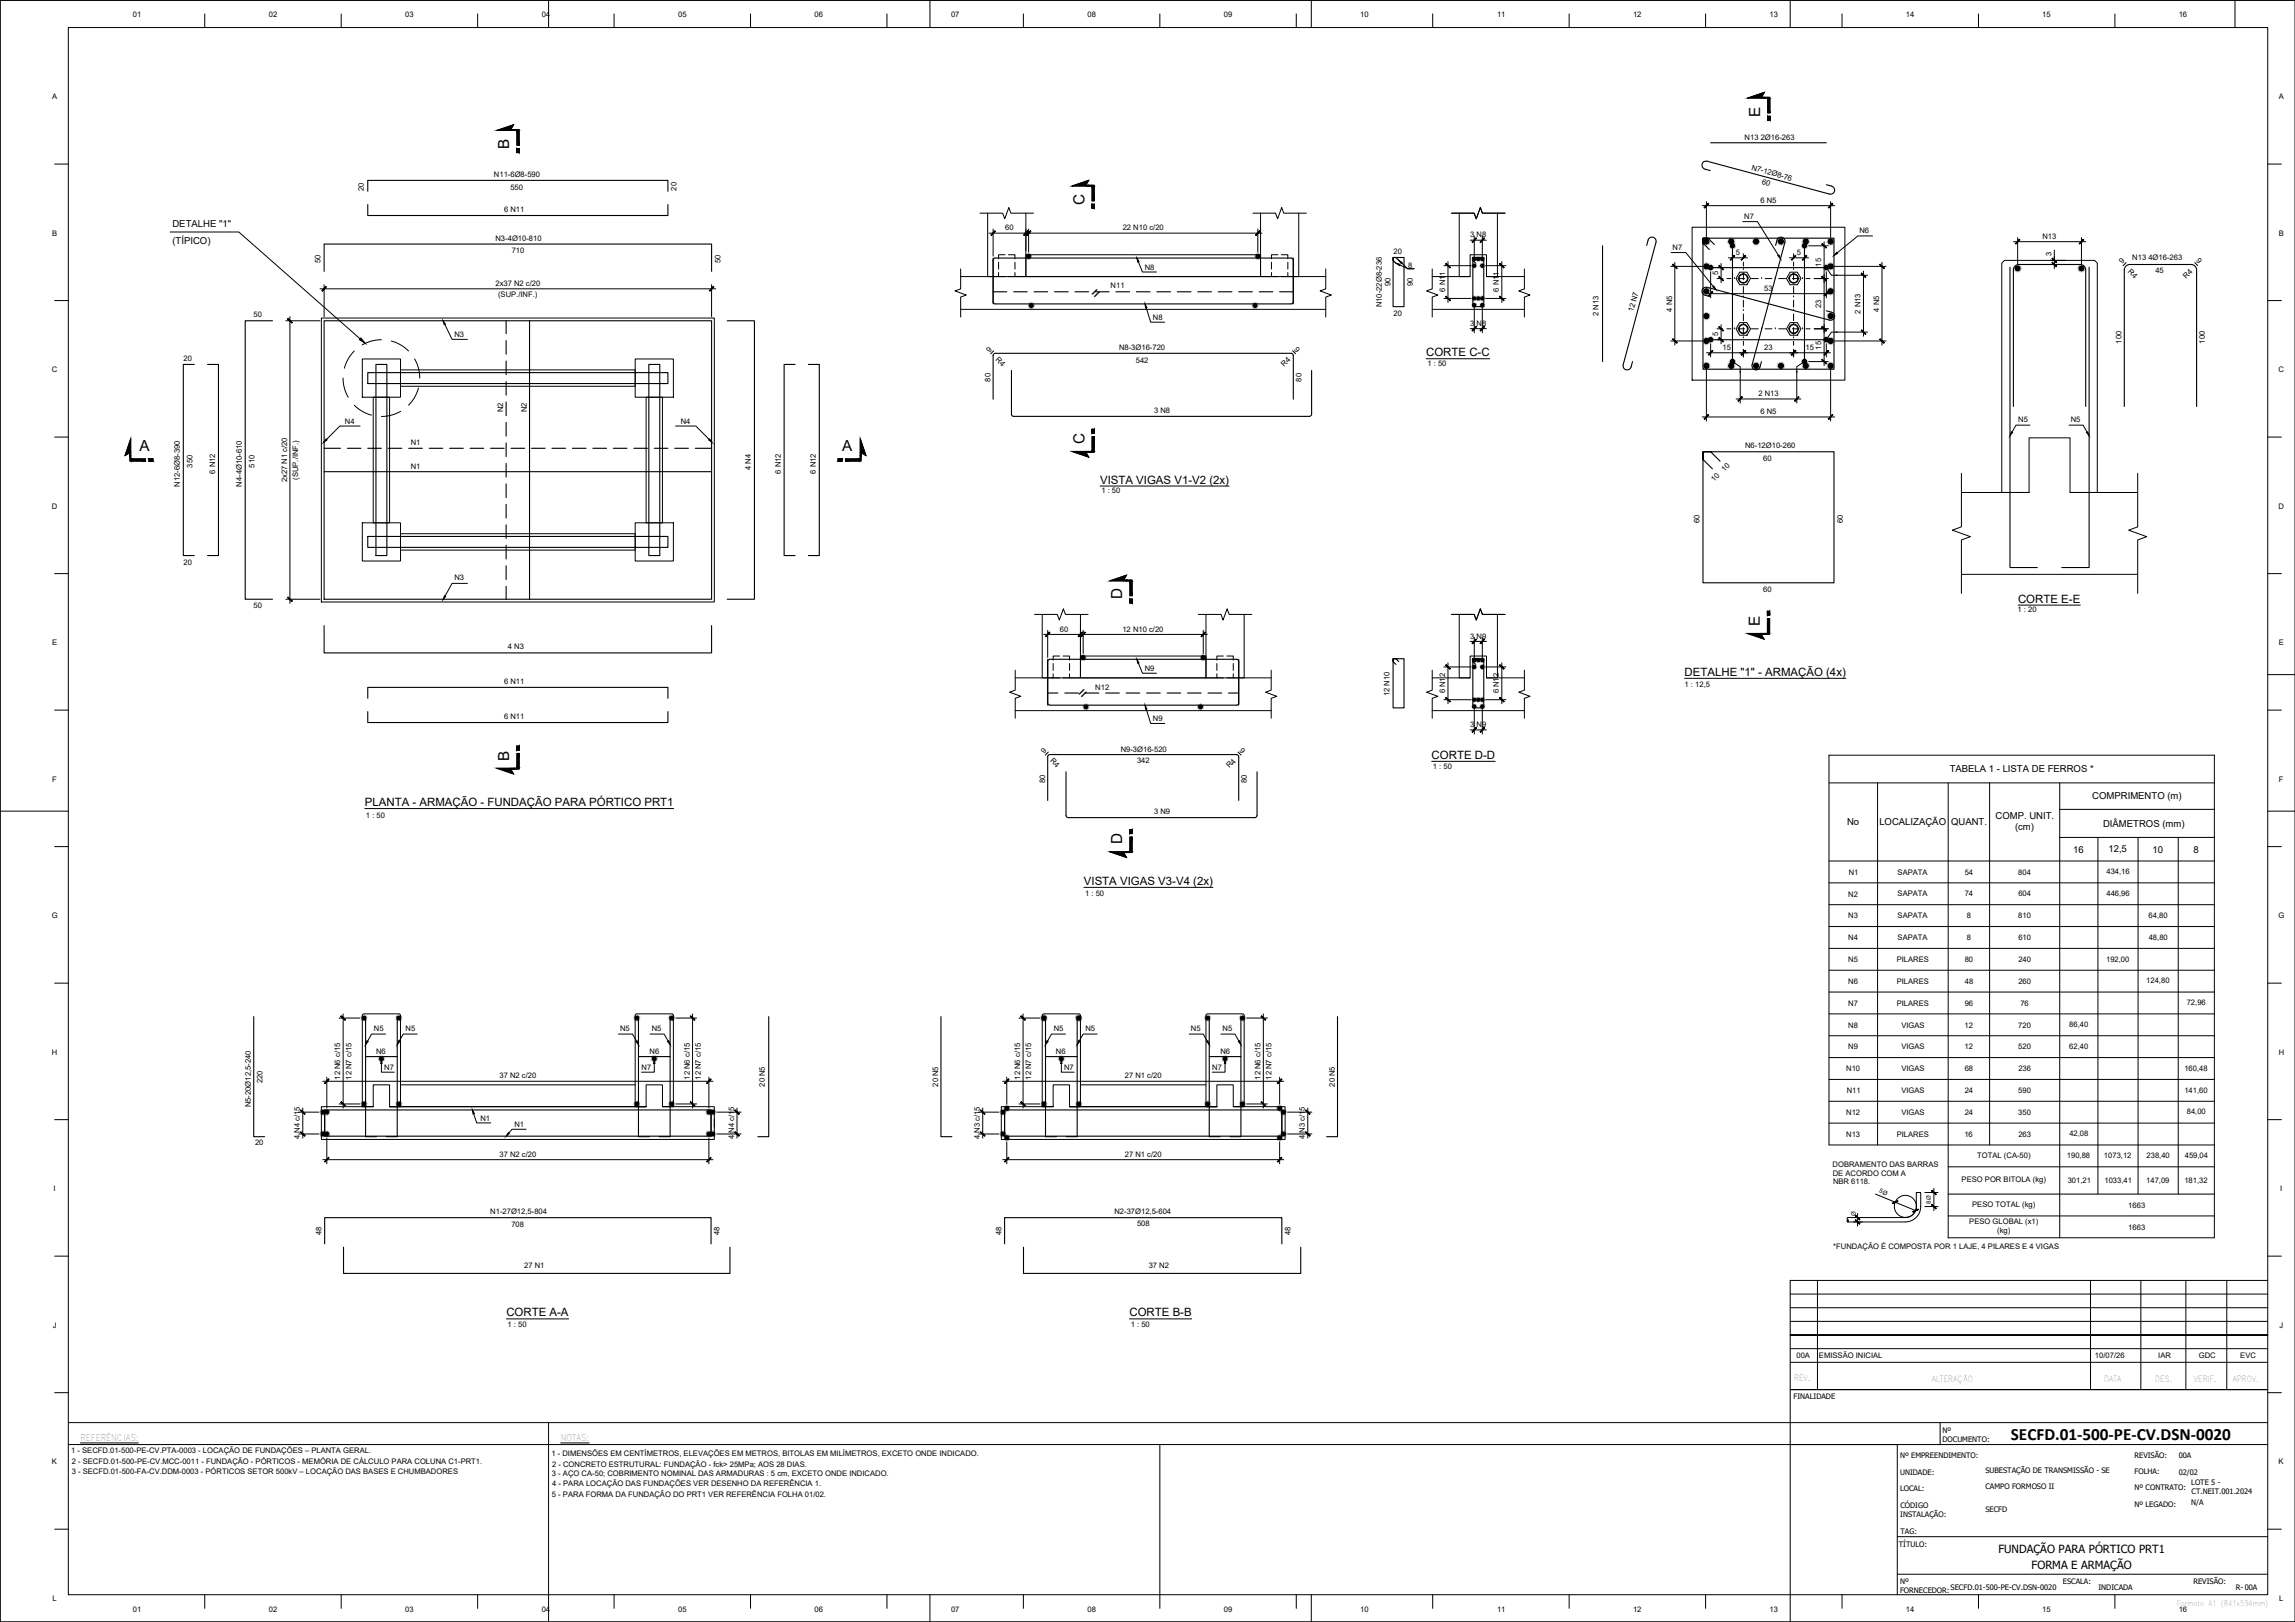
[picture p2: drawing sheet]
<svg xmlns="http://www.w3.org/2000/svg" width="841mm" height="594mm" viewBox="0 0 841 594" stroke-linecap="round" stroke-linejoin="round" font-family="sans-serif">
<defs><g id="words">
<text font-size="6.3" x="736.9" y="527.4">SECFD.01-500-PE-CV.DSN-0020</text>
<g font-size="5.6">
<text x="645" y="42.7" transform="rotate(-90 645 42.7)">E</text>
<text x="186.6" y="54.6" transform="rotate(-90 186.6 54.6)">B</text>
<text x="397.4" y="74.9" transform="rotate(-90 397.4 74.9)">C</text>
<text x="401.8" y="109.8" transform="rotate(-45 401.8 109.8)">=</text>
<text x="51.1" y="165.3">A</text>
<text x="308.7" y="165.3">A</text>
<text x="397.4" y="162.6" transform="rotate(-90 397.4 162.6)">C</text>
<text x="411.3" y="219.5" transform="rotate(-90 411.3 219.5)">D</text>
<text x="644.9" y="229.2" transform="rotate(-90 644.9 229.2)">E</text>
<text x="397.1" y="256.3" transform="rotate(-45 397.1 256.3)">=</text>
<text x="186.6" y="278.8" transform="rotate(-90 186.6 278.8)">B</text>
<text x="411.3" y="309.2" transform="rotate(-90 411.3 309.2)">D</text>
</g>
<g font-size="4.2">
<text x="522.6" y="130.5">CORTE C-C</text>
<text x="403.1" y="177.1">VISTA VIGAS V1-V2 (2x)</text>
<text x="739.5" y="220.7">CORTE E-E</text>
<text x="617.3" y="247.6">DETALHE &quot;1&quot; - ARMAÇÃO (4x)</text>
<text x="524.6" y="278">CORTE D-D</text>
<text x="133.7" y="295.3">PLANTA - ARMAÇÃO - FUNDAÇÃO PARA PÓRTICO PRT1</text>
<text x="397.2" y="324.1">VISTA VIGAS V3-V4 (2x)</text>
<text x="185.6" y="482.2">CORTE A-A</text>
<text x="413.9" y="482.2">CORTE B-B</text>
</g>
<g font-size="4.1">
<text x="732.3" y="568.7">FUNDAÇÃO PARA PÓRTICO PRT1</text>
<text x="744.5" y="574.5">FORMA E ARMAÇÃO</text>
</g>
<g font-size="3.5">
<text x="63.2" y="83.3">DETALHE &quot;1&quot;</text>
<text x="63.2" y="89.5">(TÍPICO)</text>
<text x="714.5" y="282.9">TABELA 1 - LISTA DE FERROS *</text>
<text x="766.7" y="292.5">COMPRIMENTO (m)</text>
<text x="731.3" y="299.9">COMP. UNIT.</text>
<text x="676.9" y="302.3">No</text>
<text x="688.7" y="302.2">LOCALIZAÇÃO</text>
<text x="715" y="302.2">QUANT.</text>
<text x="738.4" y="304.1">(cm)</text>
<text x="770.7" y="302.8">DIÂMETROS (mm)</text>
<text x="759.7" y="312.3">16</text>
<text x="772.6" y="312">12,5</text>
<text x="788.8" y="312.3">10</text>
<text x="803.9" y="312.3">8</text>
</g>
<g font-size="3.4">
<text x="29.5" y="527.6">REFERÊNCIAS:</text>
<text x="205.5" y="527.6">NOTAS:</text>
</g>
<g font-size="3">
<text x="657.5" y="506">REV.</text>
<text x="708" y="506.1">ALTERAÇÃO</text>
<text x="771.1" y="506">DATA</text>
<text x="789.8" y="506.1">DES.</text>
<text x="804" y="506.1">VERIF.</text>
<text x="818.2" y="506.1">APROV.</text>
</g>
<g font-size="2.8">
<text x="48.7" y="6.2">01</text>
<text x="98.5" y="6.2">02</text>
<text x="148.5" y="6.2">03</text>
<text x="198.5" y="6.2">04</text>
<text x="248.5" y="6.2">05</text>
<text x="298.5" y="6.2">06</text>
<text x="348.5" y="6.2">07</text>
<text x="398.5" y="6.2">08</text>
<text x="448.5" y="6.2">09</text>
<text x="498.4" y="6.2">10</text>
<text x="548.6" y="6.2">11</text>
<text x="598.4" y="6.2">12</text>
<text x="648.4" y="6.2">13</text>
<text x="698.4" y="6.2">14</text>
<text x="748.4" y="6.2">15</text>
<text x="798.4" y="6.2">16</text>
<text x="19.1" y="36.3">A</text>
<text x="835.1" y="36.3">A</text>
<text x="639.3" y="51.1">N13 2Ø16-263</text>
<text x="181" y="64.8">N11-6Ø8-590</text>
<text x="641.7" y="62.1" transform="rotate(16 641.7 62.1)">N7-12Ø8-76</text>
<text x="133.3" y="69.9" transform="rotate(-90 133.3 69.9)">20</text>
<text x="187" y="69.4">550</text>
<text x="247.9" y="69.8" transform="rotate(-90 247.9 69.8)">20</text>
<text x="645.5" y="67.5" transform="rotate(16 645.5 67.5)">60</text>
<text x="184.7" y="77.7">6 N11</text>
<text x="645.1" y="74.3">6 N5</text>
<text x="639.2" y="80.1">N7</text>
<text x="19.1" y="86.3">B</text>
<text x="181.6" y="88.2">N3-4Ø10-810</text>
<text x="368.4" y="84.4">60</text>
<text x="411.4" y="84.3">22 N10 c/20</text>
<text x="538.8" y="86.9">3 N8</text>
<text x="681.4" y="85.3">N6</text>
<text x="748.5" y="87.5">N13</text>
<text x="835.1" y="86.3">B</text>
<text x="187.5" y="92.7">710</text>
<text x="510.6" y="92.9">20</text>
<text x="612.9" y="91.4">N7</text>
<text x="636.1" y="93.4">5</text>
<text x="658.5" y="93.4">5</text>
<text x="751.8" y="93.7" transform="rotate(-90 751.8 93.7)">3</text>
<text x="781.4" y="95.3">N13 4Ø16-263</text>
<text x="804.7" y="95.8" transform="rotate(45 804.7 95.8)">9</text>
<text x="117.5" y="96.3" transform="rotate(-90 117.5 96.3)">50</text>
<text x="264.1" y="96.3" transform="rotate(-90 264.1 96.3)">50</text>
<text x="419.5" y="98.9">N8</text>
<text x="516" y="98.1">8</text>
<text x="629.7" y="100.8" transform="rotate(-90 629.7 100.8)">5</text>
<text x="667.4" y="97.7" transform="rotate(-90 667.4 97.7)">15</text>
<text x="777.6" y="96.9" transform="rotate(-45 777.6 96.9)">9</text>
<text x="779.7" y="99.6" transform="rotate(45 779.7 99.6)">R4</text>
<text x="789.9" y="100">45</text>
<text x="181.6" y="104.7">2x37 N2 c/20</text>
<text x="407" y="105.4">N11</text>
<text x="509.6" y="104.9" transform="rotate(-90 509.6 104.9)">90</text>
<text x="517.7" y="104.9" transform="rotate(-90 517.7 104.9)">90</text>
<text x="529.6" y="106.8" transform="rotate(-90 529.6 106.8)">6 N11</text>
<text x="549.3" y="106.8" transform="rotate(-90 549.3 106.8)">6 N11</text>
<text x="646.5" y="106.5">53</text>
<text x="801.2" y="102.2" transform="rotate(-45 801.2 102.2)">R4</text>
<text x="182.5" y="108.8">(SUP./INF.)</text>
<text x="506.4" y="112.6" transform="rotate(-90 506.4 112.6)">N10-22Ø8-236</text>
<text x="667.4" y="112.8" transform="rotate(-90 667.4 112.8)">23</text>
<text x="92.9" y="116.2">50</text>
<text x="422.5" y="117.3">N8</text>
<text x="510.6" y="115.7">20</text>
<text x="538.8" y="119.3">3 N8</text>
<text x="585.8" y="115.7" transform="rotate(-90 585.8 115.7)">2 N13</text>
<text x="598.5" y="114.3" transform="rotate(-75 598.5 114.3)">12 N7</text>
<text x="612.7" y="114.1" transform="rotate(-90 612.7 114.1)">4 N5</text>
<text x="681.8" y="114.9" transform="rotate(-90 681.8 114.9)">2 N13</text>
<text x="688.6" y="114.1" transform="rotate(-90 688.6 114.1)">4 N5</text>
<text x="166.5" y="123.5">N3</text>
<text x="629.7" y="123.2" transform="rotate(-90 629.7 123.2)">5</text>
<text x="777.5" y="125.9" transform="rotate(-90 777.5 125.9)">100</text>
<text x="807.9" y="125.9" transform="rotate(-90 807.9 125.9)">100</text>
<text x="362.7" y="129.2" transform="rotate(-45 362.7 129.2)">9</text>
<text x="364.7" y="131.9" transform="rotate(45 364.7 131.9)">R4</text>
<text x="410.1" y="128.1">N8-3Ø16-720</text>
<text x="474.1" y="128.1" transform="rotate(45 474.1 128.1)">9</text>
<text x="631.2" y="128.2">15</text>
<text x="646.6" y="128.2">23</text>
<text x="661.6" y="128.2">15</text>
<text x="667.4" y="128.1" transform="rotate(-90 667.4 128.1)">15</text>
<text x="19" y="136.3">C</text>
<text x="67.3" y="132.2">20</text>
<text x="416.2" y="133">542</text>
<text x="470.6" y="134.5" transform="rotate(-45 470.6 134.5)">R4</text>
<text x="523.1" y="134">1 : 50</text>
<text x="835" y="136.3">C</text>
<text x="363" y="139.8" transform="rotate(-90 363 139.8)">80</text>
<text x="476.9" y="139.8" transform="rotate(-90 476.9 139.8)">80</text>
<text x="644.4" y="145.1">2 N13</text>
<text x="126.4" y="155.3">N4</text>
<text x="184.4" y="151" transform="rotate(-90 184.4 151)">N2</text>
<text x="193.1" y="151" transform="rotate(-90 193.1 151)">N2</text>
<text x="249.5" y="155.3">N4</text>
<text x="422.9" y="151.2">3 N8</text>
<text x="645.1" y="151.7">6 N5</text>
<text x="739.6" y="154.7">N5</text>
<text x="758.9" y="154.7">N5</text>
<text x="150.5" y="163.1">N1</text>
<text x="639.5" y="164.1">N6-12Ø10-260</text>
<text x="70.5" y="171.2" transform="rotate(-90 70.5 171.2)">350</text>
<text x="78.8" y="173.5" transform="rotate(-90 78.8 173.5)">6 N12</text>
<text x="93.2" y="171.2" transform="rotate(-90 93.2 171.2)">510</text>
<text x="150.5" y="171.8">N1</text>
<text x="275.2" y="172.2" transform="rotate(-90 275.2 172.2)">4 N4</text>
<text x="286.1" y="173.5" transform="rotate(-90 286.1 173.5)">6 N12</text>
<text x="299" y="173.5" transform="rotate(-90 299 173.5)">6 N12</text>
<text x="632" y="172.7" transform="rotate(-45 632 172.7)">10</text>
<text x="646.2" y="168.7">60</text>
<text x="66" y="178.2" transform="rotate(-90 66 178.2)">N12-6Ø8-390</text>
<text x="88.6" y="178.2" transform="rotate(-90 88.6 178.2)">N4-4Ø10-610</text>
<text x="105.2" y="176.7" transform="rotate(-90 105.2 176.7)">2x27 N1 c/20</text>
<text x="109.3" y="175.7" transform="rotate(-90 109.3 175.7)">(SUP./INF.)</text>
<text x="628.2" y="176.6" transform="rotate(-45 628.2 176.6)">10</text>
<text x="403.6" y="180.7">1 : 50</text>
<text x="19" y="186.3">D</text>
<text x="622.8" y="191.5" transform="rotate(-90 622.8 191.5)">60</text>
<text x="675.3" y="191.5" transform="rotate(-90 675.3 191.5)">60</text>
<text x="835" y="186.3">D</text>
<text x="67.3" y="206.8">20</text>
<text x="166.5" y="212.5">N3</text>
<text x="646.2" y="216.7">60</text>
<text x="92.9" y="222.8">50</text>
<text x="739.3" y="224.3">1 : 20</text>
<text x="388.4" y="231.3">60</text>
<text x="411.3" y="231.3">12 N10 c/20</text>
<text x="538.8" y="233.9">3 N9</text>
<text x="19.1" y="236.3">E</text>
<text x="186.1" y="237.9">4 N3</text>
<text x="835.1" y="236.3">E</text>
<text x="419.5" y="245.9">N9</text>
<text x="184.7" y="250.5">6 N11</text>
<text x="617.3" y="251.7">1 : 12,5</text>
<text x="401.4" y="252.8">N12</text>
<text x="509.2" y="255" transform="rotate(-90 509.2 255)">12 N10</text>
<text x="529.6" y="254" transform="rotate(-90 529.6 254)">6 N12</text>
<text x="549.3" y="254" transform="rotate(-90 549.3 254)">6 N12</text>
<text x="184.7" y="263.4">6 N11</text>
<text x="422.5" y="264.2">N9</text>
<text x="538.8" y="266.3">3 N9</text>
<text x="410.7" y="275.4">N9-3Ø16-520</text>
<text x="454.1" y="275" transform="rotate(45 454.1 275)">9</text>
<text x="382.7" y="276.1" transform="rotate(-45 382.7 276.1)">9</text>
<text x="384.7" y="278.9" transform="rotate(45 384.7 278.9)">R4</text>
<text x="416.7" y="279.5">342</text>
<text x="450.6" y="281.4" transform="rotate(-45 450.6 281.4)">R4</text>
<text x="525.1" y="281.5">1 : 50</text>
<text x="19.1" y="286.3">F</text>
<text x="383" y="286.8" transform="rotate(-90 383 286.8)">80</text>
<text x="456.9" y="286.8" transform="rotate(-90 456.9 286.8)">80</text>
<text x="835.1" y="286.3">F</text>
<text x="134.1" y="299.4">1 : 50</text>
<text x="422.9" y="298.2">3 N9</text>
<text x="677.5" y="320.4">N1</text>
<text x="695.4" y="320.4">SAPATA</text>
<text x="720" y="320.3">54</text>
<text x="739.6" y="320.3">804</text>
<text x="771.9" y="320.2">434,16</text>
<text x="397.7" y="328.1">1 : 50</text>
<text x="677.3" y="328.4">N2</text>
<text x="695.4" y="328.4">SAPATA</text>
<text x="720" y="328.4">74</text>
<text x="739.6" y="328.3">604</text>
<text x="771.9" y="328.2">446,96</text>
<text x="19" y="336.3">G</text>
<text x="677.3" y="336.3">N3</text>
<text x="695.4" y="336.4">SAPATA</text>
<text x="720.8" y="336.3">8</text>
<text x="739.6" y="336.3">810</text>
<text x="787.4" y="336.2">64,80</text>
<text x="835" y="336.3">G</text>
<text x="677.3" y="344.4">N4</text>
<text x="695.4" y="344.4">SAPATA</text>
<text x="720.8" y="344.3">8</text>
<text x="739.6" y="344.3">610</text>
<text x="787.4" y="344.2">48,80</text>
<text x="677.3" y="352.3">N5</text>
<text x="695.1" y="352.4">PILARES</text>
<text x="720" y="352.3">80</text>
<text x="739.7" y="352.3">240</text>
<text x="771.8" y="352.2">192,00</text>
<text x="677.3" y="360.3">N6</text>
<text x="695.1" y="360.4">PILARES</text>
<text x="720" y="360.3">48</text>
<text x="739.7" y="360.3">260</text>
<text x="786.5" y="360.2">124,80</text>
<text x="677.3" y="368.4">N7</text>
<text x="695.1" y="368.4">PILARES</text>
<text x="720" y="368.3">96</text>
<text x="740.4" y="368.3">76</text>
<text x="801.4" y="368.2">72,96</text>
<text x="137" y="377.7">N5</text>
<text x="148.6" y="377.7">N5</text>
<text x="227.3" y="377.7">N5</text>
<text x="238.9" y="377.7">N5</text>
<text x="386.2" y="377.7">N5</text>
<text x="397.8" y="377.7">N5</text>
<text x="436.4" y="377.7">N5</text>
<text x="448" y="377.7">N5</text>
<text x="677.3" y="376.3">N8</text>
<text x="696.8" y="376.4">VIGAS</text>
<text x="719.9" y="376.4">12</text>
<text x="739.6" y="376.3">720</text>
<text x="758.3" y="376.2">86,40</text>
<text x="19" y="386.3">H</text>
<text x="137.8" y="386">N6</text>
<text x="238.1" y="386">N6</text>
<text x="387" y="386">N6</text>
<text x="447.2" y="386">N6</text>
<text x="677.3" y="384.3">N9</text>
<text x="696.8" y="384.4">VIGAS</text>
<text x="719.9" y="384.4">12</text>
<text x="739.6" y="384.3">520</text>
<text x="758.3" y="384.2">62,40</text>
<text x="835" y="386.3">H</text>
<text x="124.7" y="395.5" transform="rotate(-90 124.7 395.5)">12 N6 c/15</text>
<text x="128.8" y="395.5" transform="rotate(-90 128.8 395.5)">12 N7 c/15</text>
<text x="140.8" y="392">N7</text>
<text x="183" y="395">37 N2 c/20</text>
<text x="235.1" y="392">N7</text>
<text x="252.7" y="395.5" transform="rotate(-90 252.7 395.5)">12 N6 c/15</text>
<text x="256.8" y="395.5" transform="rotate(-90 256.8 395.5)">12 N7 c/15</text>
<text x="373.9" y="395.5" transform="rotate(-90 373.9 395.5)">12 N6 c/15</text>
<text x="377.9" y="395.5" transform="rotate(-90 377.9 395.5)">12 N7 c/15</text>
<text x="389.9" y="392">N7</text>
<text x="412.2" y="395">27 N1 c/20</text>
<text x="444.3" y="392">N7</text>
<text x="461.9" y="395.5" transform="rotate(-90 461.9 395.5)">12 N6 c/15</text>
<text x="466" y="395.5" transform="rotate(-90 466 395.5)">12 N7 c/15</text>
<text x="676.5" y="392.3">N10</text>
<text x="696.8" y="392.4">VIGAS</text>
<text x="720" y="392.3">68</text>
<text x="739.6" y="392.3">236</text>
<text x="800.5" y="392.2">160,48</text>
<text x="96.3" y="396.7" transform="rotate(-90 96.3 396.7)">220</text>
<text x="280.3" y="398" transform="rotate(-90 280.3 398)">20 N5</text>
<text x="343.8" y="398" transform="rotate(-90 343.8 398)">20 N5</text>
<text x="489.1" y="398" transform="rotate(-90 489.1 398)">20 N5</text>
<text x="676.7" y="400.4">N11</text>
<text x="696.8" y="400.3">VIGAS</text>
<text x="720" y="400.4">24</text>
<text x="739.6" y="400.3">590</text>
<text x="800.5" y="400.2">141,60</text>
<text x="91.9" y="405.6" transform="rotate(-90 91.9 405.6)">N5-20Ø12,5-240</text>
<text x="176" y="410.5">N1</text>
<text x="188.5" y="412.8">N1</text>
<text x="676.6" y="408.4">N12</text>
<text x="696.8" y="408.4">VIGAS</text>
<text x="720" y="408.4">24</text>
<text x="739.6" y="408.3">350</text>
<text x="801.4" y="408.2">84,00</text>
<text x="93.4" y="419.4">20</text>
<text x="109.9" y="417.3" transform="rotate(-90 109.9 417.3)">4 N4 c/15</text>
<text x="269" y="417.3" transform="rotate(-90 269 417.3)">4 N4 c/15</text>
<text x="359.1" y="417.3" transform="rotate(-90 359.1 417.3)">4 N3 c/15</text>
<text x="478.2" y="417.3" transform="rotate(-90 478.2 417.3)">4 N3 c/15</text>
<text x="676.5" y="416.3">N13</text>
<text x="695.1" y="416.4">PILARES</text>
<text x="719.9" y="416.3">16</text>
<text x="739.6" y="416.3">263</text>
<text x="758.3" y="416.2">42,08</text>
<text x="183" y="423.7">37 N2 c/20</text>
<text x="412.2" y="423.7">27 N1 c/20</text>
<text x="724.6" y="424.1">TOTAL (CA-50)</text>
<text x="757.4" y="424.2">190,88</text>
<text x="771" y="424.2">1073,12</text>
<text x="786.6" y="424.2">238,40</text>
<text x="800.6" y="424.2">459,04</text>
<text x="671.6" y="427.3">DOBRAMENTO DAS BARRAS</text>
<text x="671.6" y="430.7">DE ACORDO COM A</text>
<text x="19.6" y="436.3">I</text>
<text x="671.7" y="433.6">NBR 6118.</text>
<text x="718.9" y="433.1">PESO POR BITOLA (kg)</text>
<text x="757.7" y="433.2">301,21</text>
<text x="771.2" y="433.2">1033,41</text>
<text x="786.5" y="433.2">147,09</text>
<text x="800.5" y="433.2">181,32</text>
<text x="835.6" y="436.3">I</text>
<text x="722.7" y="442.1">PESO TOTAL (kg)</text>
<text x="779.9" y="442.3">1663</text>
<text x="179.7" y="444.5">N1-27Ø12,5-804</text>
<text x="187.4" y="449.5">708</text>
<text x="408.4" y="444.7">N2-37Ø12,5-604</text>
<text x="416.7" y="449.1">508</text>
<text x="721.7" y="448.4">PESO GLOBAL (x1)</text>
<text x="117.8" y="452.4" transform="rotate(-90 117.8 452.4)">48</text>
<text x="263.7" y="452.4" transform="rotate(-90 263.7 452.4)">48</text>
<text x="367" y="452.4" transform="rotate(-90 367 452.4)">48</text>
<text x="472.9" y="452.4" transform="rotate(-90 472.9 452.4)">48</text>
<text x="731.9" y="451.8">(kg)</text>
<text x="779.9" y="450.3">1663</text>
<text x="671.8" y="457.6">*FUNDAÇÃO É COMPOSTA POR 1 LAJE, 4 PILARES E 4 VIGAS</text>
<text x="192.1" y="464.5">27 N1</text>
<text x="421" y="464.5">37 N2</text>
<text x="19.4" y="486.3">J</text>
<text x="186" y="486.1">1 : 50</text>
<text x="414.4" y="486.1">1 : 50</text>
<text x="835.4" y="486.3">J</text>
<text x="658.3" y="497.4">00A</text>
<text x="666.6" y="497.5">EMISSÃO INICIAL</text>
<text x="767.7" y="497.4">10/07/26</text>
<text x="790.9" y="497.4">IAR</text>
<text x="805.8" y="497.4">GDC</text>
<text x="821" y="497.4">EVC</text>
<text x="657.3" y="512.4">FINALIDADE</text>
<text x="711.8" y="524.9">Nº</text>
<text x="26.1" y="532.3">1 - SECFD.01-500-PE-CV.PTA-0003 - LOCAÇÃO DE FUNDAÇÕES – PLANTA GERAL.</text>
<text x="202.1" y="533.5">1 - DIMENSÕES EM CENTÍMETROS, ELEVAÇÕES EM METROS, BITOLAS EM MILÍMETROS, EXCETO ONDE INDICADO.</text>
<text x="711.8" y="528.2">DOCUMENTO:</text>
<text x="19" y="536.3">K</text>
<text x="26.3" y="540">3 - SECFD.01-500-FA-CV.DDM-0003 - PÓRTICOS SETOR 500kV – LOCAÇÃO DAS BASES E CHUMBADORES</text>
<text x="26.3" y="536.2">2 - SECFD.01-500-PE-CV.MCC-0011 - FUNDAÇÃO - PÓRTICOS - MEMÓRIA DE CÁLCULO PARA COLUNA C1-PRT1.</text>
<text x="202.3" y="537.2">2 - CONCRETO ESTRUTURAL: FUNDAÇÃO - fck&gt; 25MPa; AOS 28 DIAS.</text>
<text x="696.3" y="534.1">Nº EMPREENDIMENTO:</text>
<text x="727.6" y="539.4">SUBESTAÇÃO DE TRANSMISSÃO - SE</text>
<text x="782.2" y="534.1">REVISÃO:</text>
<text x="798.4" y="534.1">00A</text>
<text x="835" y="536.3">K</text>
<text x="202.3" y="540.6">3 - AÇO CA-50; COBRIMENTO NOMINAL DAS ARMADURAS : 5 cm, EXCETO ONDE INDICADO.</text>
<text x="202.3" y="544.4">4 - PARA LOCAÇÃO DAS FUNDAÇÕES VER DESENHO DA REFERÊNCIA 1.</text>
<text x="696.3" y="540.2">UNIDADE:</text>
<text x="727.6" y="545.4">CAMPO FORMOSO II</text>
<text x="782.2" y="540">FOLHA:</text>
<text x="782.2" y="545.8">Nº CONTRATO:</text>
<text x="798.4" y="540.1">02/02</text>
<text x="803" y="544">LOTE 5 -</text>
<text x="202.3" y="548.3">5 - PARA FORMA DA FUNDAÇÃO DO PRT1 VER REFERÊNCIA FOLHA 01/02.</text>
<text x="696.3" y="546.1">LOCAL:</text>
<text x="782.2" y="551.8">Nº LEGADO:</text>
<text x="803" y="551.4">N/A</text>
<text x="803.1" y="547.4">CT.NEIT.001.2024</text>
<text x="696.4" y="555.8">INSTALAÇÃO:</text>
<text x="696.4" y="552.5">CÓDIGO</text>
<text x="727.6" y="554">SECFD</text>
<text x="696.5" y="561.8">TAG:</text>
<text x="695.9" y="566.6">TÍTULO:</text>
<text x="696.3" y="580.1">Nº</text>
<text x="755.9" y="580.1">ESCALA:</text>
<text x="803.8" y="580.1">REVISÃO:</text>
<text x="19.2" y="586.3">L</text>
<text x="696.3" y="583.4">FORNECEDOR:</text>
<text x="714.8" y="582.2">SECFD.01-500-PE-CV.DSN-0020</text>
<text x="769" y="582.2">INDICADA</text>
<text x="819.4" y="582.2">R- 00A</text>
<text x="835.2" y="586.3">L</text>
<text x="48.7" y="590.2">01</text>
<text x="98.5" y="590.2">02</text>
<text x="148.5" y="590.2">03</text>
<text x="198.5" y="590.2">04</text>
<text x="248.5" y="590.2">05</text>
<text x="298.5" y="590.2">06</text>
<text x="348.5" y="590.2">07</text>
<text x="398.5" y="590.2">08</text>
<text x="448.5" y="590.2">09</text>
<text x="498.4" y="590.2">10</text>
<text x="548.6" y="590.2">11</text>
<text x="598.4" y="590.2">12</text>
<text x="648.4" y="590.2">13</text>
<text x="698.4" y="590.2">14</text>
<text x="748.4" y="590.2">15</text>
<text x="798.4" y="590.2">16</text>
</g>
<text font-size="2.7" x="797.7" y="588.1">Formato A1 (841x594mm)</text>
<g font-size="2.2">
<text x="688.5" y="436.7" transform="rotate(23 688.5 436.7)">5Ø</text>
<text x="707.6" y="440.8" transform="rotate(-90 707.6 440.8)">8Ø</text>
<text x="680" y="445.2" transform="rotate(-90 680 445.2)">Ø</text>
</g>
</g></defs>
<!-- layer: FORMATO -->
<g fill="none" stroke="#000" stroke-width=".37">
<path d="M0 .1h841v594h-841zM25 10.1h806v574h-806zM75 5.1v5M125 5.1v5M175 5.1v5M201 .1v10M225 5.1v5M275 5.1v5M325 5.1v5M340.8 .1v10M375 5.1v5M425 5.1v5"/>
<path d="M475 5.1v5M480.5 .1v10M525 5.1v5M575 5.1v5M625 5.1v5M656 .1v10M675 5.1v5M725 5.1v5M775 5.1v5M819 .1v10M841 .1h-841v594h841M20 60.1h5"/>
<path d="M831 60.1h5M20 110.1h5M831 110.1h5M20 160.1h5M831 160.1h5M20 210.1h5M831 210.1h5M831 247.1h10M20 260.1h5M831 260.1h5M0 297.1h25M831 297.1h10"/>
<path d="M20 310.1h5M831 310.1h5M20 360.1h5M831 360.1h5M20 410.1h5M831 410.1h5M20 460.1h5M656 474h175M656 479h175M666 469v40M766.1 469v40M784.5 469v40"/>
<path d="M801 469v40M816 469v40M831 469h-175v125.1M831 460.1h5M656 489h175h-175M656 484h175M656 494h175M656 499h175M20 510.1h5M656 509h175M831 510.1h5M25 529.1h806"/>
<path d="M25 521.1h806M29.5 528.5h21.2M201 521.1v73M205.5 528.5h10.4M425 529.1v60M695.3 529.1v55M711 521.1v8M20 560.1h5M695.3 576.6h135.7M695.3 562.8h135.7M831 560.1h5M75 584.1v5"/>
<path d="M125 584.1v5M175 584.1v5M225 584.1v5M275 584.1v5M325 584.1v5M340.8 584.1v10M375 584.1v5M475 584.1v5M480.5 584.1v10M525 584.1v5M575 584.1v5M625 584.1v5"/>
<path d="M675 584.1v5M725 584.1v5M775 584.1v5"/>
</g>
<path d="M522.6 131.4h23.3M403.1 178h47.3M739.5 221.6h22.9M617.3 248.4h59.1M524.6 278.9h23.3M133.7 296.1h113.2M397.2 325h47.3M185.6 483.1h22.8M413.9 483.1h22.8" fill="none" stroke="#000" stroke-width=".37"/>
<!-- layer: CV-TABELA -->
<g fill="none" stroke="#000" stroke-width=".37">
<path d="M670.2 286.7h141.3M688.1 286.7v132.7M713.9 286.7v166.7h97.6v-176.8h-141.3v142.8h141.3M729.1 286.7v132.7M754.8 296.4h56.7M754.8 286.7v166.7M670.2 315.4h141.3M754.8 306.7h56.7M768.8 306.7v130.6M783.5 306.7v130.6M798.2 306.7v130.6M670.2 323.4h141.3"/>
<path d="M670.2 331.4h141.3M670.2 339.4h141.3M670.2 347.4h141.3M670.2 355.4h141.3M670.2 363.4h141.3M670.2 371.4h141.3M670.2 379.4h141.3M670.2 387.4h141.3M670.2 395.4h141.3M670.2 403.4h141.3M670.2 411.4h141.3M713.9 437.3h97.6"/>
<path d="M713.9 427.4h97.6M677.1 446.8l-.2-.4 .2-.5h21.1a4 4 0 0 0 4.1-4v-5.1h1.6v5.1a5.6 5.6 0 0 1-5.7 5.7h-21.1M713.9 445.4h97.6"/>
<circle cx="677.1" cy="447.1" r=".34"/>
<circle cx="698.2" cy="441.9" r="4"/>
</g>
<!-- layer: cv_cotas -->
<path d="M687.3 437.3l14.7 6.1M705.4 436.8h4.8M708.7 435.3v8.1M679.2 445.9h3.2M679.2 447.6h3.2M680.7 444.5v4.6M705.4 441.9h4.8" fill="none" stroke="#000" stroke-width=".37"/>
<!-- layer: 0 -->
<g fill="#000" stroke="#000" stroke-width=".37">
<path d="M626 74.5l-1.4 1.7 1.5-1.5zM626 74.5l-1.4 1.7-.1-.2z"/>
<path d="M670 76l.2 .2 1.3-1.7zM671.5 74.5l.2 .2-1.5 1.5z"/>
<path d="M364.6 84.6l-1.3 1.6 1.5-1.5zM363.1 86.1l1.5-1.5-1.3 1.6z"/>
<path d="M375.1 86.1l.2 .1 1.3-1.6zM376.6 84.6l.2 .1-1.5 1.5z"/>
<path d="M377.6 84.6l-1.3 1.6 1.5-1.5zM376.1 86.1l1.5-1.5-1.3 1.6z"/>
<path d="M460.1 86.1l.2 .1 1.3-1.6zM461.6 84.6l.2 .1-1.5 1.5z"/>
<path d="M529.8 96.6l1.5 1.5 .2-.1zM529.8 96.6l.2-.1 1.5 1.5z"/>
<path d="M539.4 88.6l.2 .2 1.3-1.7zM540.9 87.1l.2 .2-1.5 1.5z"/>
<path d="M543.9 87.1l-1.4 1.7 1.5-1.5zM542.4 88.6l1.5-1.5-1.4 1.7z"/>
<path d="M549.5 96.6l1.5 1.5 .2-.1zM549.5 96.6l.2-.1 1.5 1.5z"/>
<path d="M612.9 96.9l1.5 1.5 .2-.2zM612.9 96.9l.2-.2 1.5 1.5z"/>
<path d="M629.9 97.4l1.5 1.5 .1-.2zM629.9 97.4l.1-.2 1.5 1.5z"/>
<path d="M635.5 93.6l-1.3 1.7 1.5-1.5zM635.5 93.6l-1.3 1.7-.1-.2z"/>
<path d="M639.5 93.6l-1.4 1.5 .1 .2zM639.5 93.6l.2 .2-1.5 1.5z"/>
<path d="M658 93.6l-1.4 1.7 1.5-1.5zM658 93.6l-1.4 1.7-.2-.2z"/>
<path d="M660.4 95.1l.2 .2 1.4-1.7zM662 93.6l.1 .2-1.5 1.5z"/>
<path d="M667.6 89.4l1.5 1.5 .2-.2zM667.6 89.4l.2-.2 1.5 1.5z"/>
<path d="M688.8 96.9l1.5 1.5 .2-.2zM688.8 96.9l.2-.2 1.5 1.5z"/>
<path d="M740 87.7l-1.3 1.6 1.5-1.4zM738.5 89.2l1.5-1.5-1.3 1.6z"/>
<path d="M752.1 94.5l-.1 .2 1.6 1.3zM752 94.7l1.6 1.3-.1 .2z"/>
<path d="M752 96.2l1.5 1.5 .1-.2zM752 96.2l.1-.2 1.5 1.5z"/>
<path d="M761.9 89.2l.2 .1 1.3-1.6zM763.4 87.7l.2 .2-1.5 1.4z"/>
<path d="M105.4 116.8l1.5 1.5 .2-.1zM105.4 116.8l.2-.1 1.5 1.5z"/>
<path d="M119.4 104.9l-1.3 1.7 1.5-1.5zM119.4 104.9l-1.3 1.7-.2-.1z"/>
<path d="M261.4 104.9l-1.5 1.6 .2 .1zM261.4 104.9l.2 .2-1.5 1.5z"/>
<path d="M530 108.5l-.2 .1 1.7 1.4zM529.8 108.6l1.7 1.4-.2 .1z"/>
<path d="M543.9 119.5l-1.4 1.7 1.5-1.5zM543.9 119.5l-1.4 1.7-.1-.2z"/>
<path d="M549.7 108.5l-.2 .1 1.7 1.4zM549.5 108.6l1.7 1.4-.2 .1z"/>
<path d="M627.5 106.7l-1.3 1.7 1.5-1.5zM627.5 106.7l-1.3 1.7-.1-.2z"/>
<path d="M630 101.2l-.1 .2 1.6 1.3zM629.9 101.4l1.6 1.3-.1 .2z"/>
<path d="M667.8 119.6l-.2 .2 1.7 1.3zM667.6 119.8l1.7 1.3-.2 .2z"/>
<path d="M667.8 101.2l-.2 .2 1.7 1.3zM667.6 101.4l1.7 1.3-.2 .2z"/>
<path d="M668.5 108.2l.1 .2 1.4-1.7zM670 106.7l.1 .2-1.5 1.5z"/>
<path d="M667.6 101.4l1.5 1.5 .2-.2zM667.6 101.4l.2-.2 1.5 1.5z"/>
<path d="M682.1 100.2l1.5 1.5 .1-.2zM682.1 100.2l.1-.2 1.5 1.5z"/>
<path d="M539.4 121l.2 .2 1.3-1.7zM540.9 119.5l.2 .2-1.5 1.5z"/>
<path d="M613.1 124.1l-.2 .1 1.7 1.4zM612.9 124.2l1.7 1.4-.2 .1z"/>
<path d="M627.5 128.4l-1.3 1.6 1.5-1.5zM627.5 128.4l-1.3 1.6-.1-.1z"/>
<path d="M630 123.6l-.1 .2 1.6 1.3zM629.9 123.8l1.6 1.3-.1 .2z"/>
<path d="M629.9 119.8l1.5 1.5 .1-.2zM629.9 119.8l.1-.2 1.5 1.5z"/>
<path d="M639.5 128.4l-1.4 1.5 .1 .1zM639.5 128.4l.2 .1-1.5 1.5z"/>
<path d="M639.5 128.4l-1.3 1.6 1.5-1.5zM639.5 128.4l-1.3 1.6-.1-.1z"/>
<path d="M658 128.4l-1.6 1.5 .2 .1zM658 128.4l.1 .1-1.5 1.5z"/>
<path d="M658 128.4l-1.4 1.6 1.5-1.5zM658 128.4l-1.4 1.6-.2-.1z"/>
<path d="M667.8 131.6l-.2 .2 1.7 1.3zM667.6 131.8l1.7 1.3-.2 .2z"/>
<path d="M668.5 129.9l.1 .1 1.4-1.6zM670 128.4l.1 .1-1.5 1.5z"/>
<path d="M667.6 119.8l1.5 1.5 .2-.2zM667.6 119.8l.2-.2 1.5 1.5z"/>
<path d="M682.2 120.8l-.1 .2 1.6 1.3zM682.1 121l1.6 1.3-.1 .2z"/>
<path d="M689 124.1l-.2 .1 1.7 1.4zM688.8 124.2l1.7 1.4-.2 .1z"/>
<path d="M626 151.9l-1.4 1.7 1.5-1.5zM626 151.9l-1.4 1.7-.1-.2z"/>
<path d="M638.4 145.3l-1.4 1.7 1.5-1.5zM636.9 146.8l1.5-1.5-1.4 1.7z"/>
<path d="M657.6 146.8l.2 .2 1.3-1.7zM659.1 145.3l.2 .2-1.5 1.5z"/>
<path d="M670 153.4l.2 .2 1.3-1.7zM671.5 151.9l.2 .2-1.5 1.5z"/>
<path d="M105.6 218.7l-.2 .1 1.7 1.4zM105.4 218.8l1.7 1.4-.2 .1z"/>
<path d="M384.6 231.5l-1.3 1.7 1.5-1.5zM384.6 231.5l-1.3 1.7-.2-.2z"/>
<path d="M395.1 233l.2 .2 1.3-1.7zM396.6 231.5l.2 .2-1.5 1.5z"/>
<path d="M397.6 231.5l-1.3 1.7 1.5-1.5zM397.6 231.5l-1.3 1.7-.2-.2z"/>
<path d="M440.1 233l.2 .2 1.3-1.7zM441.6 231.5l.2 .2-1.5 1.5z"/>
<path d="M539.4 235.6l.2 .2 1.3-1.7zM540.9 234.1l.2 .2-1.5 1.5z"/>
<path d="M543.9 234.1l-1.4 1.7 1.5-1.5zM543.9 234.1l-1.4 1.7-.1-.2z"/>
<path d="M530 255.4l-.2 .2 1.7 1.3zM529.8 255.6l1.7 1.3-.2 .2z"/>
<path d="M529.8 243.6l1.5 1.5 .2-.2zM529.8 243.6l.2-.2 1.5 1.5z"/>
<path d="M549.7 255.4l-.2 .2 1.7 1.3zM549.5 255.6l1.7 1.3-.2 .2z"/>
<path d="M549.5 243.6l1.5 1.5 .2-.2zM549.5 243.6l.2-.2 1.5 1.5z"/>
<path d="M539.4 268l.2 .2 1.3-1.7zM540.9 266.5l.2 .2-1.5 1.5z"/>
<path d="M543.9 266.5l-1.4 1.7 1.5-1.5zM542.4 268l1.5-1.5-1.4 1.7z"/>
<path d="M124.9 372.2l1.5 1.5 .2-.2zM124.9 372.2l.2-.2 1.5 1.5z"/>
<path d="M253 372.2l1.5 1.5 .1-.2zM253 372.2l.1-.2 1.5 1.5z"/>
<path d="M374.1 372.2l1.5 1.5 .1-.2zM374.1 372.2l.1-.2 1.5 1.5z"/>
<path d="M462.1 372.2l1.5 1.5 .2-.2zM462.1 372.2l.2-.2 1.5 1.5z"/>
<path d="M120.4 395.2l-1.3 1.7 1.5-1.5zM120.4 395.2l-1.3 1.7-.2-.2z"/>
<path d="M260.4 395.2l-1.5 1.5 .2 .2zM260.4 395.2l.2 .2-1.5 1.5z"/>
<path d="M369.6 395.2l-1.3 1.7 1.5-1.5zM369.6 395.2l-1.3 1.7-.2-.2z"/>
<path d="M468.1 396.7l.2 .2 1.3-1.7zM469.6 395.2l.2 .2-1.5 1.5z"/>
<path d="M110.3 406.5l-.2 .2 1.7 1.3zM110.1 406.7l1.7 1.3-.2 .2z"/>
<path d="M110.1 414.7l1.5 1.5 .2-.2zM110.1 414.7l.2-.2 1.5 1.5z"/>
<path d="M125.1 403.5l-.2 .2 1.7 1.3zM124.9 403.7l1.7 1.3-.2 .2z"/>
<path d="M253.1 403.5l-.1 .2 1.6 1.3zM253 403.7l1.6 1.3-.1 .2z"/>
<path d="M269.4 406.5l-.1 .2 1.6 1.3zM269.3 406.7l1.6 1.3-.2 .2z"/>
<path d="M269.3 414.7l1.4 1.5 .2-.2zM269.3 414.7l.1-.2 1.5 1.5z"/>
<path d="M359.4 406.5l-.1 .2 1.7 1.3zM359.3 406.7l1.7 1.3-.2 .2z"/>
<path d="M359.3 414.7l1.5 1.5 .2-.2zM359.3 414.7l.1-.2 1.6 1.5z"/>
<path d="M374.2 403.5l-.1 .2 1.6 1.3zM374.1 403.7l1.6 1.3-.1 .2z"/>
<path d="M462.3 403.5l-.2 .2 1.7 1.3zM462.1 403.7l1.7 1.3-.2 .2z"/>
<path d="M478.6 406.5l-.2 .2 1.7 1.3zM478.4 406.7l1.7 1.3-.2 .2z"/>
<path d="M478.4 414.7l1.5 1.5 .2-.2zM478.4 414.7l.2-.2 1.5 1.5z"/>
<path d="M120.4 423.9l-1.3 1.7 1.5-1.5zM120.4 423.9l-1.3 1.7-.2-.2z"/>
<path d="M260.4 423.9l-1.5 1.5 .2 .2zM260.4 423.9l.2 .2-1.5 1.5z"/>
<path d="M369.6 423.9l-1.3 1.7 1.5-1.5zM369.6 423.9l-1.3 1.7-.2-.2z"/>
<path d="M469.6 423.9l-1.5 1.5 .2 .2zM469.6 423.9l.2 .2-1.5 1.5z"/>
<path d="M707.9 436.1l1.5 1.5 .1-.2zM707.9 436.1l.1-.2 1.5 1.5z"/>
<path d="M680 445.1l-.1 .2 1.7 1.3zM679.9 445.3l1.7 1.3-.2 .2z"/>
<path d="M679.9 446.9l1.5 1.5 .2-.2zM679.9 446.9l.1-.2 1.6 1.5z"/>
<path d="M693.5 440.6l.1 .2 1.8-1zM693.6 440.8l1.8-1 .1 .2z"/>
<path d="M701 443.9l2-.8-.1-.2zM701 443.7l1.9-.8-1.9 1z"/>
<path d="M708 441.1l-.1 .1 1.6 1.4zM707.9 441.2l1.6 1.4-.1 .1z"/>
</g>
<g fill="none" stroke="#000" stroke-width=".37">
<path d="M361.9 78.1v23.2h4v-1.5M375.9 78.1v23.2h-4M461.9 78.1v23.2h4M475.9 78.1v23.2h-4v-1.5M534.7 78.1v23.2h4M548.7 78.1v23.2h-4M365.9 96.1v2.5M368.3 93.3h-2.4v1.5M369.6 93.3h2.3v1.5M371.9 99.8v1.5h-2.3M371.9 96.1v2.5M375.9 93.3h86v8h-86z"/>
<path d="M465.9 99.8v1.5h2.4M465.9 96.1v2.5M468.3 93.3h-2.4v1.5M469.6 93.3h2.3v1.5M471.9 96.1v2.5M620.1 83.2h56v56h-56zM626.9 99.5v9.6M629.2 98h2.1M630.7 96.5v7M633.4 94.4h7M634.9 92.9v1.6M638.9 92.9v1.6"/>
<path d="M655.8 94.4h7M657.3 92.9v1.6M661.3 92.9v1.6M662.8 90h7.2M668.5 88.5v45.4M669.3 98l1.8 2.8h2.3M669.3 99.5v9.6M117.8 116.5h144v104h-144zM352 101.3h133.8M352 113.3h133.8M524.8 101.3h13.9v-8h6v8h13.9M524.8 113.3h33.8"/>
<path d="M625.4 107.6h45.4M629.2 102h2.1M630.7 118.9v7M664.8 102h5.2M132.8 131.5h14v14h-14zM146.8 135.5h86v6h-86zM232.8 131.5h14v14h-14zM625.4 129.2h45.4M626.9 125.9v4.8M629.2 120.4h2.1M629.2 124.4h2.1M634.8 132.4l2.9 1.9v2.3"/>
<path d="M638.9 128v2.7M657.3 128v2.7M661.3 132.4l-2.9 1.9v2.3M662.8 132.4h7.2M664.8 120.4h5.2M669.3 125.9v4.8M673.4 121.6h-2.3l-1.8 2.8M136.8 145.5h6v46h-6zM236.8 145.5h6v46h-6zM132.8 191.5h14v14h-14zM146.8 195.5h86v6h-86zM232.8 191.5h14v14h-14z"/>
<path d="M718.8 180.4h24.8v-20h15v20h10v-84l-1-1h-33l-1 1v84h10M758.6 180.4h24.8M718.8 210.4h64.6M381.9 225v23.3h4v-1.5M395.9 225v23.3h-4M441.9 225v23.3h4M455.9 225v23.3h-4v-1.5M534.7 225v23.3h4M548.7 225v23.3h-4M372 248.3h93.8M385.9 243v2.5M388.3 240.3h-2.4v1.5"/>
<path d="M389.6 240.3h2.3v1.5M391.9 246.8v1.5h-2.3M391.9 243v2.5M395.9 240.3h46v8h-46zM445.9 246.8v1.5h2.4M445.9 243v2.5M448.3 240.3h-2.4v1.5M449.6 240.3h2.3v1.5M451.9 243v2.5M524.8 248.3h13.9v-8h6v8h13.9M372 260.3h93.8M524.8 260.3h33.8"/>
<path d="M146.8 397.3h86M395.9 397.3h46M136.8 405.3h-4v-33.6l.4-.4h13.2l.4 .4v33.6h-4v-8h-6v8h-19v12h144v-12h-19v-8h-6v8h-94h94h-4v-33.6l.4-.4h13.2l.4 .4v33.6h-4M261.8 409.8v3M385.9 405.3h-4v-33.6l.4-.4h13.2l.4 .4v33.6h-4v-8h-6v8h-19v12h104v-12h-19v-8h-6v8h-54h54h-4v-33.6l.4-.4h13.2l.4 .4v33.6h-4"/>
</g>
<g fill="none" stroke="#000" stroke-width=".4">
<path d="M626.9 52.3h42.4M134.8 70.1v-4h110v4M134.8 74.9v4h110v-4M626.7 62.5l-1.9-.6a1.5 1.5 0 0 1-1-1.8 1.5 1.5 0 0 1 1.8-1l44.8 12a1.5 1.5 0 0 0 1.9-1.1 1.5 1.5 0 0 0-1.1-1.8l-1.9-.5M118.8 99.4v-10h142v10M363.9 95.3l.3-.6 .5-.2h108.4l.6 .2 .2 .6M363.9 94.5v16.8M473.9 94.5v16.8M512.6 95.3l-1-1h-1.1v18h4v-18h-4v1.1l1.1 1M541.8 95.3l-1-1h-1.1v18h4v-18h-4v1.1l1.1 1M587.3 90v42.4M603.4 89.9l.6-1.9a1.5 1.5 0 0 1 1.8-1.1 1.5 1.5 0 0 1 1.1 1.8l-12.1 44.9a1.5 1.5 0 0 0 1.1 1.8 1.5 1.5 0 0 0 1.8-1l.6-1.9"/>
<path d="M626.9 98h42.4M628.2 89.5l-2.3-2.3h-1.8v48h48v-48h-48v1.9l2.3 2.3M634.9 90v42.4M650.7 89.9l.5-1.9a1.5 1.5 0 0 1 1.8-1.1 1.5 1.5 0 0 1 1.1 1.8l-12 44.9a1.5 1.5 0 0 0 1 1.8 1.5 1.5 0 0 0 1.9-1l.5-1.9M661.3 90v42.4M736.6 97.9v110h10M765.6 97.9v110h-10M99.9 117.5h-10v102h10M118.8 117.5h142v102h-142zM185.5 117.5v4.7M194.1 117.5v102M266.5 117.5h10v102h-10"/>
<path d="M363.9 110.5l.3 .6 .5 .2h108.4l.6-.2 .2-.6M363.9 106.9h5M371.4 106.9h5M378.9 106.9h5M386.4 106.9h5M393.9 106.9h5M401.4 106.9h5M408.9 106.9h5M416.4 106.9h5M423.9 106.9h5M431.4 106.9h5M438.9 106.9h5"/>
<path d="M446.4 106.9h5M453.9 106.9h5M461.4 106.9h5M468.9 106.9h5M626.7 108.7l-1.9-.6a1.5 1.5 0 0 1-1-1.8 1.5 1.5 0 0 1 1.8-1.1l44.8 12.1a1.5 1.5 0 0 0 1.9-1.1 1.5 1.5 0 0 0-1.1-1.8l-1.9-.6M71.2 133.5h-4v70h4M76.1 133.5h4v70h-4M134.8 136.5h110v4h-110zM137.8 133.5h4v70h-4zM185.5 124.7v5M185.5 132.2v5M185.5 139.7v5"/>
<path d="M237.8 133.5h4v70h-4zM291.4 133.5h-4v70h4M296.2 133.5h4v70h-4M370.7 135.7l-.1 16 .3 .6 .5 .2M480.6 135.7v16l-.2 .6-.5 .2M626.9 124.4h42.4M185.5 147.2v5M185.5 154.7v5M363.9 146.2v-16l.3-.6 .5-.2h108.4l.6 .2 .2 .6v16M371.5 152.5h108.4M737.8 148.9v-50l.6-1.4 1.4-.6h22.5l1 .2 .7 .8 .3 1v50M778.5 148.9v-50l.5-1.4 1.5-.6h22.5l1 .2 .7 .8 .3 1v50"/>
<path d="M118.8 164.2h6M118.8 172.8h142M127.3 164.2h5M134.8 164.2h5M142.3 164.2h5M149.8 164.2h5M157.3 164.2h5M164.8 164.2h5M172.3 164.2h5M179.8 164.2h5M185.5 162.2v5M185.5 169.7v5"/>
<path d="M185.5 177.2v5M187.3 164.2h5M194.8 164.2h5M202.3 164.2h5M209.8 164.2h5M217.3 164.2h5M224.8 164.2h5M232.3 164.2h5M239.8 164.2h5M247.3 164.2h5M254.8 164.2h6M630.3 168.9l-3.4-3.4h-2.8v48h48v-48h-48v2.8l3.4 3.4"/>
<path d="M134.8 196.5h110v4h-110zM185.5 184.7v5M185.5 192.2v5M185.5 199.7v5M185.5 207.2v5M185.5 214.7v4.8M118.8 229.1v10h142v-10M134.8 255.8v-4h110v4M383.9 242.3l.3-.6 .5-.2h68.4l.6 .2 .2 .6M383.9 257.5l.3 .5 .5 .3h68.4l.6-.3 .2-.5M383.9 241.5v16.8M383.9 253.8h3.8"/>
<path d="M390.2 253.8h5M397.7 253.8h5M405.2 253.8h5M412.7 253.8h5M420.2 253.8h5M427.7 253.8h5M435.2 253.8h5M442.7 253.8h5M450.2 253.8h3.7M453.9 241.5v16.8M512.6 242.3l-1-1h-1.1v18h4v-18h-4v1l1.1 1M541.8 242.3l-1-1h-1.1v18h4v-18h-4v1l1.1 1"/>
<path d="M134.8 260.6v4h110v-4M383.9 293.2v-16l.5-.8h68.7l.6 .2 .2 .6v16M390.6 282.7v16l.3 .5 .6 .3 68.7-.1 .4-.7 .1-16M93 372.3v44h4M134 372.3v44h4M145.6 372.3v44h-4M234 372.3v44h4M245.6 372.3v44h-4M281.7 372.3v44h-4M344.8 372.3v44h4M383.1 372.3v44h4M394.7 372.3v44h-4"/>
<path d="M443.1 372.3v44h4M454.7 372.3v44h-4M490.1 372.3v44h-4M134 387h11.6M234 387h11.6M383.1 387h11.6M443.1 387h11.6M119 406.5v9.6h141.6v-9.6M119 416.1v-9.6h141.6v9.6M368.1 416.1v-9.6h101.6v9.6M368.1 406.5v9.6h101.6v-9.6M119 455.6v-9.6h141.6v9.6"/>
<path d="M125.9 456.8v9.6h141.6v-9.6M368.1 455.6v-9.6h101.6v9.6M375.1 456.8v9.6h101.6v-9.6"/>
</g>
<!-- layer: CV-COTAS -->
<g fill="none" stroke="#000" stroke-width=".37">
<path d="M623.8 75.3h48.5M625.3 73.8v13.2M670.8 73.8v13.2M62.4 85h25.1l44.5 39.1M362.4 85.4h100M363.9 83.9v9.9M375.9 83.9v7.9M376.9 83.9v8.5M417.2 95.9l1.5 3.7h5.1M460.9 83.9v8.5M513.7 96.4l2.2 2h2.3h-2.3l-3-1.4M529.1 97.3h10"/>
<path d="M530.6 95.8v15M538.8 88h5.9M540.3 86.5v7.6M543.2 86.5v7.6M544.4 97.3h7.4M550.4 95.8v15M612.3 97.6h11.5M612.4 92.5h5.4l10.1 12.4M613.8 96.1v30.3M638.6 81.2h5.4l7.7 12.3M638.9 98.7h.1M638.9 96v1.5"/>
<path d="M638.9 100v2.5M657.3 98.7h.1M657.3 96v1.5M657.3 100v2.5M672.3 97.6h18.9M682.9 99.3v23.8M686.2 86.4h-5.4l-7.6 6.2M689.7 96.1v30.3M104.8 117.5h12.5M106.2 116v105M117.3 105.8h145M118.8 104.3v11.7"/>
<path d="M163 118.8l2.7 5.5h5.6M260.8 104.3v11.7M420 112.7l1.7 5.3h5.1M529.1 109.3h10M540.3 112.5v9.4M543.2 112.5v9.4M544.4 109.3h7.4M632.8 102h1.5M635.6 102h.1M636.8 102h2.5M638.9 103.7h.1M638.9 108.7h.1"/>
<path d="M638.9 113.7h.1M638.9 118.7h.1M638.9 105v2.5M638.9 110v2.5M638.9 115v2.5M638.9 120v2.5M640.6 102h.1M641.8 102h2.5M645.6 102h.1M646.8 102h2.5M650.6 102h.1M651.8 102h2.5"/>
<path d="M655.6 102h.1M656.8 102h2.5M657.3 103.7h.1M657.3 108.7h.1M657.3 113.7h.1M657.3 118.7h.1M657.3 105v2.5M657.3 110v2.5M657.3 115v2.5M657.3 120v2.5M660.6 102h.1M661.8 102h1.5"/>
<path d="M672.7 100.8h11.7M538.8 120.4h5.9M612.3 124.9h11.5M625.3 135.5v18.7M632.8 120.4h1.5M635.6 120.4h.1M636.8 120.4h2.5M637.7 135.8v11.8M638.9 123.7h.1M638.9 125v1.5M640.6 120.4h.1M641.8 120.4h2.5"/>
<path d="M645.6 120.4h.1M646.8 120.4h2.5M650.6 120.4h.1M651.8 120.4h2.5M655.6 120.4h.1M656.8 120.4h2.5M657.3 123.7h.1M657.3 125v1.5M658.4 135.8v11.8M660.6 120.4h.1M661.8 120.4h1.5M670.8 135.5v18.7"/>
<path d="M672.3 124.9h18.9M672.7 121.6h11.7M131.9 156h-7.4l-4.8 4.9M247.6 156h7.4l4.9 4.9M623.8 152.7h48.5M636.2 146.1h23.7M743.9 155.7h-5.1l-1.5 2.6M758.2 155.7h5.2l1.4 2.6M104.8 219.5h12.5M171.3 213.7h-5.6l-2.6 4.6M382.4 232.4h60M383.9 230.9v9.9"/>
<path d="M395.9 230.9v7.9M396.9 230.9v8.5M440.9 230.9v8.5M538.8 234.9h5.9M540.3 233.4v7.6M543.2 233.4v7.7M417.2 242.9l1.5 3.7h5.1M420 259.7l1.7 5.3h5.1M529.1 256.3h10M529.1 244.3h10M530.6 242.8v15M540.3 259.5v9.3"/>
<path d="M543.2 259.5v9.3M544.4 256.3h7.4M544.4 244.3h7.4M550.4 242.8v15M538.8 267.3h5.9M124.2 372.9h7.7M125.7 371.4v34.4M141.3 378.7h-5.1l-1.5 2.6M152.9 378.7h-5.1l-1.5 2.6M226.6 378.7h5.2l1.4 2.6M238.2 378.7h5.2l1.4 2.6M247.7 372.9h7.6"/>
<path d="M253.8 371.4v34.4M373.4 372.9h7.6M374.9 371.4v34.4M390.5 378.7h-5.2l-1.4 2.6M402.1 378.7h-5.2l-1.4 2.6M435.8 378.7h5.1l1.5 2.6M447.4 378.7h5.1l1.5 2.6M456.8 372.9h7.7M463 371.4v34.4M118.3 396h143M119.8 394.5v11.3M139.8 389.5v3.2h4.7"/>
<path d="M239.8 389.5v3.2h-4.7M259.8 394.5v11.3M367.4 396h103M368.9 394.5v10M388.9 389.5v3.2h4.8M448.9 389.5v3.2h-4.7M468.9 394.5v10M109.5 415.3h7.4M109.5 407.3h7.4M111 405.8v11M119.8 416.8v9.4M124.2 404.3h7.7"/>
<path d="M173.6 408l1.1 3.3h5.1M192.8 413.6h-5.2l-1.1 1.4M247.7 404.3h7.6M259.8 416.8v9.4M262.7 415.3h8.9M262.7 407.3h8.9M270.1 405.8v11M358.6 415.3h7.5M358.6 407.3h7.5M360.1 405.8v11M368.9 418.2v8M373.4 404.3h7.6"/>
<path d="M456.8 404.3h7.7M468.9 418.2v8M471.8 415.3h9M471.8 407.3h9M479.3 405.8v11M118.3 424.7h143M367.4 424.7h103"/>
</g>
<g fill="#000" stroke="#000" stroke-width=".37">
<path d="M416.6 94.5l.8 1.3-.5 .2zM511.6 96.4l1.4 .4-.2 .5zM512.6 95.3l1.3 .9-.4 .3zM651.5 93.6l.4-.2 .6 1.4zM673.1 92.4l.3 .4-1.3 .8zM162.4 117.5l.8 1.2-.4 .2zM419.6 111.3l.7 1.4-.5 .1zM627.7 105.1l.4-.3 .7 1.3zM132.2 123.8l1.6 1.9-2.1-1.3zM737.1 158.2l.4 .2-.9 1.2zM764.6 158.4l.5-.2 .5 1.4zM119.5 160.8l.4 .3-1.3 .9z"/>
<path d="M259.7 161.1l.3-.3 .9 1.2zM162.9 218.2l.4 .2-.9 1.2zM416.6 241.5l.8 1.3-.5 .2zM419.6 258.3l.7 1.3-.5 .2zM134.5 381.2l.4 .2-.9 1.2zM139.8 388l.2 1.5h-.5zM146.1 381.2l.4 .2-.9 1.2zM233 381.4l.4-.2 .6 1.4zM239.8 388l.2 1.5h-.5zM244.6 381.4l.4-.2 .6 1.4zM383.7 381.2l.4 .2-1 1.2zM388.9 388l.3 1.5h-.5z"/>
<path d="M395.3 381.2l.4 .2-1 1.2zM442.2 381.4l.4-.2 .5 1.4zM448.9 388l.3 1.5h-.5zM453.8 381.4l.4-.2 .5 1.4zM173.1 406.5l.7 1.4-.4 .1zM186.3 414.8l.3 .4-1.1 .9z"/>
</g>
<g fill="#000" stroke="#000" stroke-width=".37">
<path d="M625.3 96.8v.8zM625.3 88.5h.8zM634.4 88.5l.8 .1zM643.5 88.5h.8zM652.6 88.5h.8zM661.7 88.5h.8zM670.8 97.6v.7zM670.8 88.5h.8zM625.3 115v.8zM625.3 105.9v.8zM670.8 115.8v.7zM670.8 106.7v.7z"/>
<path d="M624.6 133.8l.7 .2zM625.3 124.1v.8zM633.7 133.8l.7 .2zM642.8 133.8l.7 .2zM651.9 133.8l.7 .2zM661 133.8l.7 .2zM670.1 133.8l.7 .2zM670.8 124.9v.8z"/>
<path d="M376.4 93.9h.5zM376.5 94l.4-.1zM376.5 94.1l.4-.2z"/>
<path d="M376.6 94.2l.3-.3zM376.9 93.9l-.2 .4zM376.9 93.9v.5z"/>
<path d="M376.6 93.5l.3 .4zM376.5 93.6l.4 .3zM376.5 93.8l.4 .1z"/>
<path d="M376.9 93.9v.5zM376.9 93.9l.3 .4zM376.9 93.9l.3 .4z"/>
<path d="M376.8 93.4l.1 .5zM376.7 93.5l.2 .4zM376.6 93.5l.3 .4z"/>
<path d="M376.9 93.9l.4 .3zM376.9 93.9l.5 .1zM376.9 93.9h.5z"/>
<path d="M377.2 93.5l-.3 .4zM377.1 93.4l-.2 .5zM376.9 93.4v.5z"/>
<path d="M376.9 93.9h.5zM376.9 93.9l.5-.3zM377.3 93.5l-.4 .4z"/>
<path d="M460.4 93.9h.5zM460.5 94l.4-.1zM460.5 94.1l.4-.2z"/>
<path d="M460.6 94.2l.3-.3zM460.9 93.9l-.2 .4zM460.9 93.9v.5z"/>
<path d="M460.6 93.5l.3 .4zM460.5 93.6l.4 .3zM460.5 93.8l.4 .1z"/>
<path d="M460.9 93.9v.5zM460.9 93.9l.3 .4zM460.9 93.9l.3 .4z"/>
<path d="M460.8 93.4l.1 .5zM460.7 93.5l.2 .4zM460.6 93.5l.3 .4z"/>
<path d="M460.9 93.9l.4 .3zM460.9 93.9l.5 .1zM460.9 93.9h.5z"/>
<path d="M461.2 93.5l-.3 .4zM461.1 93.4l-.2 .5zM460.9 93.4v.5z"/>
<path d="M460.9 93.9h.5zM460.9 93.9l.5-.1zM461.3 93.5l-.4 .4z"/>
<path d="M539.9 94.8h.4zM539.9 95l.4-.2zM539.9 95.1l.4-.3z"/>
<path d="M539.9 97.3h.4zM539.9 97.4l.4-.1zM539.9 97.6l.4-.3z"/>
<path d="M539.9 94.6l.4 .2zM539.9 94.7l.4 .1z"/>
<path d="M539.9 97.1l.4 .2zM539.9 97.2l.4 .1z"/>
<path d="M540.3 94.8l-.2 .4zM540.3 94.8v.4zM540.3 94.8v.4z"/>
<path d="M540.3 97.3l-.2 .4zM540.3 97.3v.4zM540.3 97.3v.4z"/>
<path d="M540.1 94.4l.2 .4zM540 94.5l.3 .3zM540 94.5l.3 .3z"/>
<path d="M540.1 96.9l.2 .4zM540 97l.3 .3zM540 97l.3 .3z"/>
<path d="M540.3 94.8l.1 .4zM540.3 94.8l.3 .3zM540.3 94.8l.3 .3z"/>
<path d="M540.3 97.3l.1 .4zM540.3 97.3l.3 .3zM540.3 97.3l.3 .3z"/>
<path d="M540.5 94.5l-.2 .3zM540.4 94.4l-.1 .4zM540.3 94.4v.4z"/>
<path d="M540.5 97l-.2 .3zM540.4 96.9l-.1 .4zM540.3 96.9v.4z"/>
<path d="M540.3 94.8h.4zM540.3 94.8h.4zM540.3 94.8l.3-.2z"/>
<path d="M540.3 97.3h.4zM540.3 97.3h.4zM540.3 97.3l.3-.2z"/>
<path d="M541.3 94.8h.4zM541.4 95l.3-.2zM541.4 95.1l.3-.3z"/>
<path d="M541.4 94.6l.3 .2zM541.4 94.7l.3 .1z"/>
<path d="M541.7 94.8l-.1 .4zM541.7 94.8v.4zM541.7 94.8v.4z"/>
<path d="M541.6 94.4l.1 .4zM541.5 94.5l.2 .3zM541.4 94.6l.3 .2z"/>
<path d="M541.7 94.8l.2 .4zM541.7 94.8l.4 .3zM541.7 94.8l.4 .3z"/>
<path d="M542 94.5l-.3 .3zM541.9 94.4l-.2 .4zM541.7 94.4v.4z"/>
<path d="M541.7 94.8h.4zM541.7 94.8h.4zM541.7 94.8l.4-.2z"/>
<path d="M542.8 94.8h.4zM542.8 95l.4-.2zM542.9 95.1l.3-.3z"/>
<path d="M542.8 97.3h.4zM542.8 97.4l.4-.1zM542.9 97.6l.3-.3z"/>
<path d="M542.9 94.6l.3 .2zM542.8 94.7l.4 .1z"/>
<path d="M542.9 97.1l.3 .2zM542.8 97.2l.4 .1z"/>
<path d="M543.2 94.8l-.1 .4zM543.2 94.8v.4zM543.2 94.8v.4z"/>
<path d="M543.2 97.3l-.1 .4zM543.2 97.3v.4zM543.2 97.3v.4z"/>
<path d="M543.1 94.4l.1 .4zM543 94.5l.2 .3zM542.9 94.6l.3 .2z"/>
<path d="M543.1 96.9l.1 .4zM543 97l.2 .3zM543 97l.2 .3z"/>
<path d="M543.2 94.8l.1 .4zM543.2 94.8l.3 .3zM543.2 94.8l.4 .2z"/>
<path d="M543.2 97.3l.1 .4zM543.2 97.3l.3 .3zM543.2 97.3l.4 .1z"/>
<path d="M543.5 94.5l-.3 .3zM543.3 94.4l-.1 .4zM543.2 94.4v.4z"/>
<path d="M543.5 97l-.3 .3zM543.3 96.9l-.1 .4zM543.2 96.9v.4z"/>
<path d="M543.2 94.8h.4zM543.2 94.8h.4zM543.2 94.8l.4-.1z"/>
<path d="M543.2 97.3h.4zM543.2 97.3h.4zM543.2 97.3l.4-.1z"/>
<path d="M624.6 88.6l.7-.1zM624.6 88.8l.7-.3zM624.7 88.9l.6-.4z"/>
<path d="M624.6 97.4l.7 .2zM624.6 97.6h.7zM624.6 97.7l.7-.1z"/>
<path d="M624.6 88.1l.7 .4zM624.6 88.3l.7 .2zM624.6 88.5h.7z"/>
<path d="M624.6 97.9l.7-.3zM624.7 98.1l.6-.5zM625.3 97.6l-.3 .7z"/>
<path d="M625.3 88.5l-.5 .6zM625.3 88.5l-.1 .7zM625.3 88.5v.7z"/>
<path d="M624.8 97l.5 .6zM624.7 97.1l.6 .5zM624.6 97.2l.7 .4z"/>
<path d="M624.8 87.9l.5 .6zM624.8 87.9l.5 .6zM624.7 88l.6 .5z"/>
<path d="M625.3 97.6l-.3 .7zM625.3 97.6v.7zM625.3 97.6v.7z"/>
<path d="M625.3 88.5v.7zM625.3 88.5l.2 .7zM625.3 88.5l.5 .6z"/>
<path d="M625.2 96.8l.1 .8zM625 96.9l.3 .7zM624.8 97l.5 .6z"/>
<path d="M625.3 87.7v.8zM625.2 87.7l.1 .8zM625 87.8l.3 .7z"/>
<path d="M625.3 97.6l.4 .7zM625.3 97.6l.4 .7zM625.3 97.6l.5 .6z"/>
<path d="M625.3 88.5l.5 .6zM625.3 88.5l.7 .3zM625.3 88.5l.7 .3z"/>
<path d="M625.8 87.9l-.5 .6zM625.7 87.8l-.4 .7zM625.5 87.7l-.2 .8z"/>
<path d="M625.3 97.6l.6 .5zM625.3 97.6l.7 .3zM625.3 97.6h.8z"/>
<path d="M625.8 97l-.5 .6zM625.7 96.9l-.4 .7zM625.5 96.8l-.2 .8z"/>
<path d="M625.3 88.5h.8zM625.3 88.5l.7-.4zM625.3 88.5l.7-.4z"/>
<path d="M625.3 97.6h.8zM625.3 97.6l.7-.4zM625.3 97.6l.7-.4z"/>
<path d="M626.3 98h.6zM626.3 98.2l.6-.2zM626.3 98.3l.6-.3z"/>
<path d="M626.4 97.6l.5 .4zM626.3 97.7l.6 .3zM626.3 97.9l.6 .1z"/>
<path d="M626.4 98.5l.5-.5zM626.9 98l-.3 .6zM626.9 98v.7z"/>
<path d="M626.7 97.4l.2 .6zM626.6 97.5l.3 .5zM626.4 97.6l.5 .4z"/>
<path d="M626.9 98v.7zM626.9 98l.3 .6zM626.9 98l.3 .6z"/>
<path d="M627.2 97.5l-.3 .5zM627 97.4l-.1 .6zM626.9 97.4v.6z"/>
<path d="M626.9 98l.4 .5zM626.9 98l.6 .2zM626.9 98l.6 .2z"/>
<path d="M626.9 98h.6zM626.9 98l.6-.1zM626.9 98l.4-.4z"/>
<path d="M633.7 88.6l.7-.1zM633.7 88.8l.7-.3zM633.8 88.9l.6-.4z"/>
<path d="M633.7 88.1l.7 .4zM633.7 88.3l.7 .2zM633.7 88.5h.7z"/>
<path d="M634.4 88.5l-.5 .6zM634.4 88.5l-.1 .7zM634.4 88.5v.7z"/>
<path d="M633.9 87.9l.5 .6zM633.9 87.9l.5 .6zM633.8 88l.6 .5z"/>
<path d="M634.3 90h.6zM634.3 90.2l.6-.2zM634.3 90.3l.6-.3z"/>
<path d="M634.4 88.5v.7zM634.4 88.5l.2 .7zM634.4 88.5l.5 .6z"/>
<path d="M634.4 89.6l.5 .4zM634.3 89.7l.6 .3zM634.3 89.9l.6 .1z"/>
<path d="M634.4 90.5l.5-.5zM634.9 90l-.3 .6zM634.9 90v.7z"/>
<path d="M634.4 87.7v.8zM634.3 87.7l.1 .8zM634.1 87.8l.3 .7z"/>
<path d="M634.7 89.4l.2 .6zM634.6 89.5l.3 .5zM634.4 89.6l.5 .4z"/>
<path d="M634.9 90v.7zM634.9 90l.3 .6zM634.9 90l.3 .6z"/>
<path d="M634.4 88.5l.6 .4zM634.4 88.5l.6 .4zM634.4 88.5l.8 .1z"/>
<path d="M634.9 87.9l-.5 .6zM634.8 87.8l-.4 .7zM634.6 87.7l-.2 .8z"/>
<path d="M634.4 88.5l.8-.2zM634.4 88.5l.8-.2zM634.4 88.5l.6-.5z"/>
<path d="M635.2 89.5l-.3 .5zM635 89.4l-.1 .6zM634.9 89.4v.6z"/>
<path d="M634.9 90l.4 .5zM634.9 90l.6 .2zM634.9 90h.6z"/>
<path d="M634.9 90l.6-.1zM634.9 90l.6-.1zM635.3 89.6l-.4 .4z"/>
<path d="M642.8 88.6l.7-.1zM642.8 88.8l.7-.3zM642.9 88.9l.6-.4z"/>
<path d="M642.8 88.1l.7 .4zM642.8 88.3l.7 .2zM642.8 88.5h.7z"/>
<path d="M643.5 88.5l-.4 .6zM643.5 88.5l-.1 .7zM643.5 88.5v.7z"/>
<path d="M643.1 87.9l.4 .6zM643.1 87.9l.4 .6zM642.9 88l.6 .5z"/>
<path d="M643.5 88.5v.7zM643.5 88.5l.2 .7zM643.5 88.5l.5 .6z"/>
<path d="M643.5 87.7v.8zM643.4 87.7l.1 .8zM643.2 87.8l.3 .7z"/>
<path d="M643.5 88.5l.5 .6zM643.5 88.5l.6 .4zM643.5 88.5l.8 .1z"/>
<path d="M644 87.9l-.5 .6zM643.9 87.8l-.4 .7zM643.7 87.7l-.2 .8z"/>
<path d="M643.5 88.5h.8zM643.5 88.5l.8-.2zM643.5 88.5l.6-.5z"/>
<path d="M651.9 88.6l.7-.1zM651.9 88.8l.7-.3zM652 88.9l.6-.4z"/>
<path d="M651.9 88.1l.7 .4zM651.9 88.3l.7 .2zM651.9 88.5h.7z"/>
<path d="M652.6 88.5l-.4 .6zM652.6 88.5l-.1 .7zM652.6 88.5v.7z"/>
<path d="M652.2 87.9l.4 .6zM652.2 87.9l.4 .6zM652 88l.6 .5z"/>
<path d="M652.6 88.5v.7zM652.6 88.5l.2 .7zM652.6 88.5l.5 .6z"/>
<path d="M652.6 87.7v.8zM652.5 87.7l.1 .8zM652.3 87.8l.3 .7z"/>
<path d="M652.6 88.5l.5 .6zM652.6 88.5l.7 .3zM652.6 88.5l.7 .3z"/>
<path d="M653.1 87.9l-.5 .6zM653 87.8l-.4 .7zM652.8 87.7l-.2 .8z"/>
<path d="M652.6 88.5h.8zM652.6 88.5l.7-.4zM652.6 88.5l.7-.4z"/>
<path d="M660.7 90h.6zM660.7 90.2l.6-.2zM660.7 90.3l.6-.3z"/>
<path d="M660.8 89.6l.5 .4zM660.7 89.7l.6 .3zM660.7 89.9l.6 .1z"/>
<path d="M660.8 90.5l.5-.5zM661.3 90l-.2 .6zM661.3 90v.7z"/>
<path d="M661 88.6l.7-.1zM661 88.8l.7-.3zM661.1 88.9l.6-.4z"/>
<path d="M661 88.1l.7 .4zM661 88.3l.7 .2zM661 88.5h.7z"/>
<path d="M661.7 88.5l-.4 .6zM661.7 88.5l-.1 .7zM661.7 88.5l-.1 .7z"/>
<path d="M661.1 89.4l.2 .6zM661 89.5l.3 .5zM660.8 89.6l.5 .4z"/>
<path d="M661.3 90l.1 .6zM661.3 90l.1 .6zM661.3 90l.3 .6z"/>
<path d="M661.3 87.9l.4 .6zM661.3 87.9l.4 .6zM661.1 88l.6 .5z"/>
<path d="M661.6 89.5l-.3 .5zM661.4 89.4l-.1 .6zM661.3 89.4v.6z"/>
<path d="M661.3 90l.5 .3zM661.3 90l.6 .2zM661.3 90h.6z"/>
<path d="M661.7 88.5v.7zM661.7 88.5l.2 .7zM661.7 88.5l.5 .6z"/>
<path d="M661.7 87.7v.8zM661.6 87.7l.1 .8zM661.4 87.8l.3 .7z"/>
<path d="M661.3 90l.6-.1zM661.3 90l.6-.1zM661.3 90l.5-.3z"/>
<path d="M661.7 88.5l.5 .6zM661.7 88.5l.7 .3zM661.7 88.5l.7 .3z"/>
<path d="M662.2 87.9l-.5 .6zM662.1 87.8l-.4 .7zM661.9 87.7l-.2 .8z"/>
<path d="M661.7 88.5h.8zM661.7 88.5l.7-.4zM661.7 88.5l.7-.4z"/>
<path d="M668.7 98h.6zM668.7 98.2l.6-.2zM668.7 98.3l.6-.3z"/>
<path d="M668.8 97.6l.5 .4zM668.7 97.7l.6 .3zM668.7 97.9l.6 .1z"/>
<path d="M669.3 98l-.3 .6zM669.3 98l-.2 .6zM669.3 98v.7z"/>
<path d="M669.1 97.4l.2 .6zM669 97.5l.3 .5zM668.8 97.6l.5 .4z"/>
<path d="M669.3 98l.1 .6zM669.3 98l.1 .6zM669.3 98l.3 .6z"/>
<path d="M669.6 97.5l-.3 .5zM669.4 97.4l-.1 .6zM669.3 97.4v.6z"/>
<path d="M669.3 98l.5 .3zM669.3 98l.6 .2zM669.3 98l.6 .2z"/>
<path d="M669.3 98h.6zM669.3 98l.6-.1zM669.3 98l.5-.3z"/>
<path d="M670.1 97.6h.7zM670.1 97.7l.7-.1zM670.1 97.9l.7-.3z"/>
<path d="M670.1 88.6l.7-.1zM670.1 88.8l.7-.3zM670.2 88.9l.6-.4z"/>
<path d="M670.1 88.1l.7 .4zM670.1 88.3l.7 .2zM670.1 88.5h.7z"/>
<path d="M670.2 97.1l.6 .5zM670.1 97.2l.7 .4zM670.1 97.4l.7 .2z"/>
<path d="M670.2 98.1l.6-.5zM670.8 97.6l-.3 .7zM670.8 97.6l-.3 .7z"/>
<path d="M670.8 88.5l-.4 .6zM670.8 88.5l-.1 .7zM670.8 88.5v.7z"/>
<path d="M670.4 87.9l.4 .6zM670.4 87.9l.4 .6zM670.2 88l.6 .5z"/>
<path d="M670.5 96.9l.3 .7zM670.4 97l.4 .6zM670.2 97.1l.6 .5z"/>
<path d="M670.8 88.5v.7zM670.8 88.5l.2 .7zM670.8 88.5l.5 .6z"/>
<path d="M670.8 97.6v.7zM670.8 97.6l.4 .7zM670.8 97.6l.4 .7z"/>
<path d="M670.8 87.7v.8zM670.7 87.7l.1 .8zM670.5 87.8l.3 .7z"/>
<path d="M671 96.8l-.2 .8zM670.8 96.8v.8zM670.7 96.8l.1 .8z"/>
<path d="M670.8 88.5l.5 .6zM670.8 88.5l.7 .3zM670.8 88.5l.7 .3z"/>
<path d="M670.8 97.6l.5 .6zM670.8 97.6l.6 .5zM670.8 97.6l.7 .3z"/>
<path d="M671.3 87.9l-.5 .6zM671.2 87.8l-.4 .7zM671 87.7l-.2 .8z"/>
<path d="M670.8 97.6l.7-.4zM671.3 97l-.5 .6zM671.2 96.9l-.4 .7z"/>
<path d="M670.8 97.6h.8zM670.8 97.6h.8zM670.8 97.6l.7-.4z"/>
<path d="M670.8 88.5h.8zM670.8 88.5l.7-.4zM670.8 88.5l.7-.4z"/>
<path d="M377.4 111.9h.5zM377.5 112l.4-.1zM377.5 112.2l.4-.3z"/>
<path d="M377.6 111.6l.3 .3zM377.5 111.7l.4 .2zM377.5 111.8l.4 .1z"/>
<path d="M377.9 111.9l-.2 .5zM377.9 111.9l-.1 .5zM377.9 111.9l-.1 .5z"/>
<path d="M377.8 111.4l.1 .5zM377.7 111.5l.2 .4zM377.6 111.6l.3 .3z"/>
<path d="M377.9 111.9l.2 .5zM377.9 111.9l.2 .5zM377.9 111.9l.3 .5z"/>
<path d="M378.2 111.5l-.3 .4zM378.1 111.4l-.2 .5zM377.9 111.4v.5z"/>
<path d="M377.9 111.9l.5 .3zM377.9 111.9l.5 .1zM377.9 111.9l.5 .1z"/>
<path d="M377.9 111.9l.5-.1zM377.9 111.9l.5-.1zM378.3 111.6l-.4 .3z"/>
<path d="M459.4 111.9h.5zM459.5 112l.4-.1zM459.5 112.2l.4-.3z"/>
<path d="M459.6 111.6l.3 .3zM459.5 111.7l.4 .2zM459.5 111.8l.4 .1z"/>
<path d="M459.9 111.9l-.2 .5zM459.9 111.9l-.1 .5zM459.9 111.9l-.1 .5z"/>
<path d="M459.8 111.4l.1 .5zM459.7 111.5l.2 .4zM459.6 111.6l.3 .3z"/>
<path d="M459.9 111.9l.2 .5zM459.9 111.9l.2 .5zM459.9 111.9l.3 .5z"/>
<path d="M460.2 111.5l-.3 .4zM460.1 111.4l-.2 .5zM459.9 111.4v.5z"/>
<path d="M459.9 111.9l.5 .3zM459.9 111.9l.5 .1zM459.9 111.9l.5 .1z"/>
<path d="M459.9 111.9l.5-.1zM459.9 111.9l.5-.1zM459.9 111.9l.5-.2z"/>
<path d="M539.9 109.3h.4zM539.9 109.4l.4-.1zM539.9 109.6l.4-.3z"/>
<path d="M539.9 111.7l.4 .1zM539.9 111.8h.4zM539.9 111.9l.4-.1z"/>
<path d="M539.9 112l.4-.2zM540.3 111.8l-.3 .3zM540.3 111.8v.4z"/>
<path d="M539.9 109.1l.4 .2zM539.9 109.2l.4 .1z"/>
<path d="M540.3 109.3l-.2 .4zM540.3 109.3l-.2 .4zM540.3 109.3l.1 .4z"/>
<path d="M540 111.5l.3 .3zM540 111.5l.3 .3zM539.9 111.6l.4 .2z"/>
<path d="M540.3 111.8v.4zM540.3 111.8l.2 .3zM540.3 111.8l.3 .2z"/>
<path d="M540.1 108.9l.2 .4zM540 109l.3 .3zM540 109l.3 .3z"/>
<path d="M540.3 109.3l.1 .4zM540.3 109.3l.3 .3zM540.3 109.3l.3 .3z"/>
<path d="M540.4 111.4l-.1 .4zM540.3 111.4v.4zM540.1 111.4l.2 .4z"/>
<path d="M540.3 111.8l.3 .2zM540.3 111.8h.4z"/>
<path d="M540.5 109l-.2 .3zM540.4 108.9l-.1 .4zM540.3 108.9v.4z"/>
<path d="M540.3 109.3h.4zM540.3 109.3h.4zM540.3 109.3l.3-.2z"/>
<path d="M540.3 111.8h.4zM540.3 111.8l.3-.2zM540.5 111.5l-.2 .3z"/>
<path d="M541.3 109.3h.4zM541.4 109.4l.3-.1zM541.4 109.6l.3-.3z"/>
<path d="M541.4 109.1l.3 .2zM541.4 109.2l.3 .1z"/>
<path d="M541.7 109.3l-.1 .4zM541.7 109.3l-.1 .4zM541.7 109.3l.2 .4z"/>
<path d="M541.6 108.9l.1 .4zM541.5 109l.2 .3zM541.5 109l.2 .3z"/>
<path d="M541.7 109.3l.2 .4zM541.7 109.3l.4 .3zM541.7 109.3l.4 .3z"/>
<path d="M542 109l-.3 .3zM541.9 108.9l-.2 .4zM541.7 108.9v.4z"/>
<path d="M541.7 109.3h.4zM541.7 109.3h.4zM541.7 109.3l.4-.2z"/>
<path d="M542.8 109.3h.4zM542.8 109.4l.4-.1zM542.9 109.6l.3-.3z"/>
<path d="M542.8 111.7l.4 .1zM542.8 111.8h.4zM542.8 111.9l.4-.1z"/>
<path d="M542.9 112l.3-.2zM543.2 111.8l-.2 .3zM543.2 111.8v.4z"/>
<path d="M542.9 109.1l.3 .2zM542.8 109.2l.4 .1z"/>
<path d="M543.2 109.3l-.1 .4zM543.2 109.3l-.1 .4zM543.2 109.3l.1 .4z"/>
<path d="M543 111.5l.2 .3zM543 111.5l.2 .3zM542.9 111.6l.3 .2z"/>
<path d="M543.2 111.8v.4zM543.2 111.8l.3 .3zM543.2 111.8l.3 .3z"/>
<path d="M543.1 108.9l.1 .4zM543 109l.2 .3zM543 109l.2 .3z"/>
<path d="M543.2 109.3l.1 .4zM543.2 109.3l.3 .3zM543.2 109.3l.4 .1z"/>
<path d="M543.3 111.4l-.1 .4zM543.2 111.4v.4zM543.1 111.4l.1 .4z"/>
<path d="M543.2 111.8l.4 .1zM543.2 111.8h.4z"/>
<path d="M543.5 109l-.3 .3zM543.3 108.9l-.1 .4zM543.2 108.9v.4z"/>
<path d="M543.2 109.3h.4zM543.2 109.3h.4zM543.2 109.3l.4-.1z"/>
<path d="M543.2 111.8h.4zM543.2 111.8l.4-.1zM543.5 111.5l-.3 .3z"/>
<path d="M624.6 115.6l.7 .2zM624.6 115.8h.7zM624.6 116l.7-.2z"/>
<path d="M624.6 106.5l.7 .2zM624.6 106.7h.7zM624.6 106.9l.7-.2z"/>
<path d="M624.6 116.1l.7-.3zM624.7 116.3l.6-.5zM625.3 115.8l-.5 .6z"/>
<path d="M624.6 107l.7-.3zM624.7 107.2l.6-.5zM625.3 106.7l-.5 .6z"/>
<path d="M624.8 115.2l.5 .6zM624.7 115.3l.6 .5zM624.6 115.4l.7 .4z"/>
<path d="M624.8 106.1l.5 .6zM624.7 106.2l.6 .5zM624.6 106.3l.7 .4z"/>
<path d="M625.3 115.8l-.3 .7zM625.3 115.8v.7zM625.3 115.8v.7z"/>
<path d="M625.3 106.7l-.3 .7zM625.3 106.7v.7zM625.3 106.7v.7z"/>
<path d="M625.2 115l.1 .8zM625 115.1l.3 .7zM624.8 115.2l.5 .6z"/>
<path d="M625.2 105.9l.1 .8zM625 106l.3 .7zM624.8 106.1l.5 .6z"/>
<path d="M625.3 115.8l.4 .7zM625.3 115.8l.4 .7zM625.3 115.8l.5 .6z"/>
<path d="M625.3 106.7l.4 .7zM625.3 106.7l.4 .7zM625.3 106.7l.5 .6z"/>
<path d="M625.3 115.8l.7 .3zM625.3 115.8l.7 .3zM625.3 115.8h.8z"/>
<path d="M625.8 115.2l-.5 .6zM625.7 115.1l-.4 .7zM625.5 115l-.2 .8z"/>
<path d="M625.3 106.7l.7 .3zM625.3 106.7l.7 .3zM625.3 106.7h.8z"/>
<path d="M625.8 106.1l-.5 .6zM625.7 106l-.4 .7zM625.5 105.9l-.2 .8z"/>
<path d="M625.3 115.8h.8zM625.3 115.8l.7-.4zM625.3 115.8l.7-.4z"/>
<path d="M625.3 106.7l.8-.2zM625.3 106.7l.7-.4zM625.3 106.7l.6-.5z"/>
<path d="M670.1 115.8h.7zM670.1 116l.7-.2zM670.1 116.1l.7-.3z"/>
<path d="M670.1 106.7h.7zM670.1 106.9l.7-.2zM670.1 107l.7-.3z"/>
<path d="M670.2 115.3l.6 .5zM670.1 115.4l.7 .4zM670.1 115.6l.7 .2z"/>
<path d="M670.2 116.3l.6-.5zM670.8 115.8l-.3 .7zM670.8 115.8l-.3 .7z"/>
<path d="M670.2 106.2l.6 .5zM670.1 106.3l.7 .4zM670.1 106.5l.7 .2z"/>
<path d="M670.2 107.2l.6-.5zM670.8 106.7l-.3 .7zM670.8 106.7l-.3 .7z"/>
<path d="M670.5 115.1l.3 .7zM670.4 115.2l.4 .6zM670.4 115.2l.4 .6z"/>
<path d="M670.5 106l.3 .7zM670.4 106.1l.4 .6zM670.2 106.2l.6 .5z"/>
<path d="M670.8 115.8v.7zM670.8 115.8l.4 .7zM670.8 115.8l.4 .7z"/>
<path d="M670.8 106.7v.7zM670.8 106.7l.4 .7zM670.8 106.7l.4 .7z"/>
<path d="M671 115l-.2 .8zM670.8 115v.8zM670.7 115l.1 .8z"/>
<path d="M671 105.9l-.2 .8zM670.8 105.9v.8zM670.7 105.9l.1 .8z"/>
<path d="M670.8 115.8l.5 .6zM670.8 115.8l.7 .3zM670.8 115.8l.7 .3z"/>
<path d="M670.8 106.7l.5 .6zM670.8 106.7l.7 .3zM670.8 106.7l.7 .3z"/>
<path d="M670.8 115.8l.7-.4zM671.3 115.2l-.5 .6zM671.2 115.1l-.4 .7z"/>
<path d="M670.8 106.7l.6-.5zM671.3 106.1l-.5 .6zM671.2 106l-.4 .7z"/>
<path d="M670.8 115.8h.8zM670.8 115.8h.8zM670.8 115.8l.7-.4z"/>
<path d="M670.8 106.7h.8zM670.8 106.7l.8-.2zM670.8 106.7l.7-.4z"/>
<path d="M624.6 134h.7zM624.6 134.2l.7-.2zM624.6 134.3l.7-.3z"/>
<path d="M624.6 124.7l.7 .2zM624.6 124.9h.7zM624.6 125.1l.7-.2z"/>
<path d="M624.6 125.2l.7-.3zM624.7 125.4l.6-.5zM625.3 124.9l-.5 .6z"/>
<path d="M624.7 134.5l.6-.5zM625.3 134l-.3 .7zM625.3 134l-.3 .7z"/>
<path d="M624.8 133.4l.5 .6zM624.7 133.5l.6 .5zM624.6 133.7l.7 .3z"/>
<path d="M624.8 124.3l.5 .6zM624.7 124.4l.6 .5zM624.6 124.6l.7 .3z"/>
<path d="M625.3 124.9l-.1 .7zM625.3 124.9v.8zM625.3 124.9v.8z"/>
<path d="M625.3 134v.8zM625.3 134v.8zM625.3 134l.4 .7z"/>
<path d="M625.2 133.2l.1 .8zM625 133.3l.3 .7zM624.8 133.4l.5 .6z"/>
<path d="M625.2 124.1l.1 .8zM625 124.2l.3 .7zM624.8 124.3l.5 .6z"/>
<path d="M625.3 124.9l.2 .7zM625.3 124.9l.5 .6zM625.3 124.9l.5 .6z"/>
<path d="M625.3 134l.4 .7zM625.3 134l.5 .6zM625.3 134l.7 .3z"/>
<path d="M625.7 133.3l-.4 .7zM625.5 133.2l-.2 .8zM625.3 133.2v.8z"/>
<path d="M625.3 124.9l.7 .3zM625.3 124.9l.7 .3zM625.3 124.9h.8z"/>
<path d="M625.8 124.3l-.5 .6zM625.7 124.2l-.4 .7zM625.5 124.1l-.2 .8z"/>
<path d="M625.3 134l.7 .3zM625.3 134h.8zM625.3 134h.8z"/>
<path d="M625.3 134l.7-.3zM625.3 134l.7-.3zM625.8 133.4l-.5 .6z"/>
<path d="M625.3 124.9h.8zM625.3 124.9l.7-.3zM625.3 124.9l.7-.3z"/>
<path d="M626.3 124.4h.6zM626.3 124.6l.6-.2zM626.3 124.7l.6-.3z"/>
<path d="M626.4 124.9l.5-.5zM626.9 124.4l-.3 .6zM626.9 124.4v.7z"/>
<path d="M626.4 124l.5 .4zM626.3 124.1l.6 .3zM626.3 124.3l.6 .1z"/>
<path d="M626.9 124.4v.7zM626.9 124.4l.3 .6zM626.9 124.4l.4 .5z"/>
<path d="M626.7 123.8l.2 .6zM626.6 123.9l.3 .5zM626.4 124l.5 .4z"/>
<path d="M626.9 124.4l.4 .5zM626.9 124.4l.6 .2zM626.9 124.4h.6z"/>
<path d="M627.2 123.9l-.3 .5zM627 123.8l-.1 .6zM626.9 123.8v.6z"/>
<path d="M626.9 124.4h.6zM626.9 124.4l.5-.3zM626.9 124.4l.4-.4z"/>
<path d="M633.7 134h.7zM633.7 134.2l.7-.2zM633.7 134.3l.7-.3z"/>
<path d="M633.8 134.5l.6-.5zM634.4 134l-.3 .7zM634.4 134l-.3 .7z"/>
<path d="M633.9 133.4l.5 .6zM633.8 133.5l.6 .5zM633.7 133.7l.7 .3z"/>
<path d="M634.4 134v.8zM634.4 134v.8zM634.4 134l.4 .7z"/>
<path d="M634.3 132.4h.6zM634.3 132.6l.6-.2zM634.3 132.7l.6-.3z"/>
<path d="M634.3 133.2l.1 .8zM634.1 133.3l.3 .7zM633.9 133.4l.5 .6z"/>
<path d="M634.4 132l.5 .4zM634.3 132.1l.6 .3zM634.3 132.3l.6 .1z"/>
<path d="M634.9 132.4l-.5 .5zM634.9 132.4l-.3 .6zM634.9 132.4v.7z"/>
<path d="M634.4 134l.4 .7zM634.4 134l.6 .5zM634.4 134l.6 .5z"/>
<path d="M634.7 131.8l.2 .6zM634.6 131.9l.3 .5zM634.4 132l.5 .4z"/>
<path d="M634.9 132.4v.7zM634.9 132.4l.3 .6zM634.9 132.4l.4 .5z"/>
<path d="M634.8 133.3l-.4 .7zM634.6 133.2l-.2 .8zM634.4 133.2v.8z"/>
<path d="M634.4 134l.8 .2zM634.4 134l.8 .2zM634.4 134l.8-.2z"/>
<path d="M634.4 134l.8-.2zM634.4 134l.6-.5zM634.9 133.4l-.5 .6z"/>
<path d="M635.2 131.9l-.3 .5zM635 131.8l-.1 .6zM634.9 131.8v.6z"/>
<path d="M634.9 132.4l.4 .5zM634.9 132.4l.6 .2zM634.9 132.4h.6z"/>
<path d="M634.9 132.4l.6-.1zM634.9 132.4l.6-.1zM634.9 132.4l.4-.4z"/>
<path d="M642.8 134h.7zM642.8 134.2l.7-.2zM642.8 134.3l.7-.3z"/>
<path d="M642.9 134.5l.6-.5zM643.5 134l-.3 .7zM643.5 134l-.3 .7z"/>
<path d="M642.9 133.5l.6 .5zM642.9 133.5l.6 .5zM642.8 133.7l.7 .3z"/>
<path d="M643.5 134v.8zM643.5 134v.8zM643.5 134l.4 .7z"/>
<path d="M643.4 133.2l.1 .8zM643.2 133.3l.3 .7zM643.1 133.4l.4 .6z"/>
<path d="M643.5 134l.4 .7zM643.5 134l.6 .5zM643.5 134l.6 .5z"/>
<path d="M643.9 133.3l-.4 .7zM643.7 133.2l-.2 .8zM643.5 133.2v.8z"/>
<path d="M643.5 134l.8 .2zM643.5 134h.8zM643.5 134h.8z"/>
<path d="M643.5 134l.8-.2zM643.5 134l.6-.5zM644 133.4l-.5 .6z"/>
<path d="M651.9 134h.7zM651.9 134.2l.7-.2zM651.9 134.3l.7-.3z"/>
<path d="M652 134.5l.6-.5zM652.6 134l-.3 .7zM652.6 134l-.3 .7z"/>
<path d="M652.2 133.4l.4 .6zM652 133.5l.6 .5zM651.9 133.7l.7 .3z"/>
<path d="M652.6 134v.8zM652.6 134v.8zM652.6 134l.4 .7z"/>
<path d="M652.5 133.2l.1 .8zM652.3 133.3l.3 .7zM652.2 133.4l.4 .6z"/>
<path d="M652.6 134l.4 .7zM652.6 134l.5 .6zM652.6 134l.7 .3z"/>
<path d="M653 133.3l-.4 .7zM652.8 133.2l-.2 .8zM652.6 133.2v.8z"/>
<path d="M652.6 134l.7 .3zM652.6 134h.8zM652.6 134h.8z"/>
<path d="M652.6 134l.7-.3zM652.6 134l.7-.3zM653.1 133.4l-.5 .6z"/>
<path d="M660.7 132.4h.6zM660.7 132.6l.6-.2zM660.7 132.7l.6-.3z"/>
<path d="M660.8 132l.5 .4zM660.7 132.1l.6 .3zM660.7 132.3l.6 .1z"/>
<path d="M661.3 132.4l-.5 .5zM661.3 132.4l-.2 .6zM661.3 132.4v.7z"/>
<path d="M661 134h.7zM661 134.2l.7-.2zM661 134.3l.7-.3z"/>
<path d="M661.1 134.5l.6-.5zM661.7 134l-.3 .7zM661.7 134l-.3 .7z"/>
<path d="M661.3 133.4l.4 .6zM661.1 133.5l.6 .5zM661 133.7l.7 .3z"/>
<path d="M661.1 131.8l.2 .6zM661 131.9l.3 .5zM660.8 132l.5 .4z"/>
<path d="M661.3 132.4l.1 .6zM661.3 132.4l.1 .6zM661.3 132.4l.4 .5z"/>
<path d="M661.7 134l-.1 .7zM661.7 134v.8zM661.7 134l.4 .7z"/>
<path d="M661.6 131.9l-.3 .5zM661.4 131.8l-.1 .6zM661.3 131.8v.6z"/>
<path d="M661.3 132.4l.5 .3zM661.3 132.4l.6 .2zM661.3 132.4h.6z"/>
<path d="M661.6 133.2l.1 .8zM661.4 133.3l.3 .7zM661.3 133.4l.4 .6z"/>
<path d="M661.3 132.4l.6-.1zM661.3 132.4l.6-.1zM661.3 132.4l.5-.3z"/>
<path d="M661.7 134l.4 .7zM661.7 134l.5 .6zM661.7 134l.7 .3z"/>
<path d="M662.1 133.3l-.4 .7zM661.9 133.2l-.2 .8zM661.7 133.2v.8z"/>
<path d="M661.7 134l.7 .3zM661.7 134h.8zM661.7 134h.8z"/>
<path d="M661.7 134l.7-.3zM661.7 134l.7-.3zM662.2 133.4l-.5 .6z"/>
<path d="M668.7 124.4h.6zM668.7 124.6l.6-.2zM668.7 124.7l.6-.3z"/>
<path d="M669.3 124.4l-.5 .5zM669.3 124.4l-.2 .6zM669.3 124.4v.7z"/>
<path d="M668.8 124l.5 .4zM668.7 124.1l.6 .3zM668.7 124.3l.6 .1z"/>
<path d="M669.3 124.4l.1 .6zM669.3 124.4l.1 .6zM669.3 124.4l.4 .5z"/>
<path d="M669.1 123.8l.2 .6zM669 123.9l.3 .5zM668.8 124l.5 .4z"/>
<path d="M669.3 124.4l.5 .3zM669.3 124.4l.6 .2zM669.3 124.4h.6z"/>
<path d="M669.6 123.9l-.3 .5zM669.4 123.8l-.1 .6zM669.3 123.8v.6z"/>
<path d="M669.3 124.4h.6zM669.3 124.4l.5-.3zM669.3 124.4l.5-.3z"/>
<path d="M670.1 134h.7zM670.1 134.2l.7-.2zM670.1 134.3l.7-.3z"/>
<path d="M670.1 124.9h.7zM670.1 125.1l.7-.2zM670.1 125.2l.7-.3z"/>
<path d="M670.2 134.5l.6-.5zM670.8 134l-.3 .7zM670.8 134l-.3 .7z"/>
<path d="M670.2 124.4l.6 .5zM670.1 124.6l.7 .3zM670.1 124.7l.7 .2z"/>
<path d="M670.2 125.4l.6-.5zM670.8 124.9l-.4 .6zM670.8 124.9l-.1 .7z"/>
<path d="M670.4 133.4l.4 .6zM670.2 133.5l.6 .5zM670.1 133.7l.7 .3z"/>
<path d="M670.8 134v.8zM670.8 134v.8zM670.8 134l.4 .7z"/>
<path d="M670.5 124.2l.3 .7zM670.4 124.3l.4 .6zM670.4 124.3l.4 .6z"/>
<path d="M670.7 133.2l.1 .8zM670.5 133.3l.3 .7zM670.4 133.4l.4 .6z"/>
<path d="M670.8 124.9v.8zM670.8 124.9l.2 .7zM670.8 124.9l.5 .6z"/>
<path d="M670.8 134l.4 .7zM670.8 134l.5 .6zM670.8 134l.7 .3z"/>
<path d="M671 124.1l-.2 .8zM670.8 124.1v.8zM670.7 124.1l.1 .8z"/>
<path d="M671.2 133.3l-.4 .7zM671 133.2l-.2 .8zM670.8 133.2v.8z"/>
<path d="M670.8 124.9l.5 .6zM670.8 124.9l.7 .3zM670.8 124.9l.7 .3z"/>
<path d="M670.8 134l.7 .3zM670.8 134h.8zM670.8 134h.8z"/>
<path d="M670.8 124.9l.7-.3zM671.3 124.3l-.5 .6zM671.2 124.2l-.4 .7z"/>
<path d="M670.8 134l.7-.3zM670.8 134l.7-.3zM671.3 133.4l-.5 .6z"/>
<path d="M670.8 124.9h.8zM670.8 124.9h.8zM670.8 124.9l.7-.3z"/>
<path d="M396.4 240.9h.5zM396.5 241l.4-.1zM396.5 241.1l.4-.2z"/>
<path d="M396.9 240.9l-.3 .3zM396.9 240.9l-.1 .4zM396.9 240.9l-.1 .4z"/>
<path d="M396.6 240.5l.3 .4zM396.5 240.6l.4 .3zM396.5 240.7l.4 .2z"/>
<path d="M396.9 240.9l.2 .4zM396.9 240.9l.2 .4zM396.9 240.9l.4 .3z"/>
<path d="M396.8 240.4l.1 .5zM396.7 240.4l.2 .5zM396.6 240.5l.3 .4z"/>
<path d="M396.9 240.9l.4 .3zM396.9 240.9l.5 .1zM396.9 240.9h.5z"/>
<path d="M397.2 240.4l-.3 .5zM397.1 240.4l-.2 .5zM396.9 240.4v.5z"/>
<path d="M396.9 240.9h.5zM396.9 240.9l.5-.2zM396.9 240.9l.4-.4z"/>
<path d="M397.4 258.9h.5zM397.5 259l.4-.1zM397.5 259.1l.4-.2z"/>
<path d="M397.6 258.5l.3 .4zM397.5 258.6l.4 .3zM397.5 258.8l.4 .1z"/>
<path d="M397.6 259.2l.3-.3zM397.9 258.9l-.2 .4zM397.9 258.9v.5z"/>
<path d="M397.8 258.4l.1 .5zM397.7 258.5l.2 .4zM397.6 258.5l.3 .4z"/>
<path d="M397.9 258.9v.5zM397.9 258.9l.3 .4zM397.9 258.9l.3 .4z"/>
<path d="M398.2 258.5l-.3 .4zM398.1 258.4l-.2 .5zM397.9 258.4v.5z"/>
<path d="M397.9 258.9l.5 .2zM397.9 258.9l.5 .2zM397.9 258.9h.5z"/>
<path d="M397.9 258.9h.5zM397.9 258.9l.5-.3zM398.3 258.5l-.4 .4z"/>
<path d="M439.4 258.9h.5zM439.5 259l.4-.1zM439.5 259.1l.4-.2z"/>
<path d="M439.6 258.5l.3 .4zM439.5 258.6l.4 .3zM439.5 258.8l.4 .1z"/>
<path d="M439.6 259.2l.3-.3zM439.9 258.9l-.2 .4zM439.9 258.9v.5z"/>
<path d="M439.8 258.4l.1 .5zM439.7 258.5l.2 .4zM439.6 258.5l.3 .4z"/>
<path d="M439.9 258.9v.5zM439.9 258.9l.3 .4zM439.9 258.9l.3 .4z"/>
<path d="M440.2 258.5l-.3 .4zM440.1 258.4l-.2 .5zM439.9 258.4v.5z"/>
<path d="M439.9 258.9l.4 .3zM439.9 258.9l.5 .1zM439.9 258.9l.5 .1z"/>
<path d="M440.4 240.9h.5zM440.5 241l.4-.1zM440.5 241.1l.4-.2z"/>
<path d="M439.9 258.9l.5-.1zM439.9 258.9l.5-.1zM439.9 258.9l.4-.4z"/>
<path d="M440.6 241.2l.3-.3zM440.9 240.9l-.1 .4zM440.9 240.9l-.1 .4z"/>
<path d="M440.6 240.5l.3 .4zM440.5 240.6l.4 .3zM440.5 240.7l.4 .2z"/>
<path d="M440.9 240.9l.2 .4zM440.9 240.9l.2 .4zM440.9 240.9l.4 .3z"/>
<path d="M440.8 240.4l.1 .5zM440.7 240.4l.2 .5zM440.6 240.5l.3 .4z"/>
<path d="M440.9 240.9l.5 .2zM440.9 240.9l.5 .2zM440.9 240.9h.5z"/>
<path d="M441.2 240.4l-.3 .5zM441.1 240.4l-.2 .5zM440.9 240.4v.5z"/>
<path d="M440.9 240.9h.5zM440.9 240.9l.5-.3zM440.9 240.9l.5-.3z"/>
<path d="M539.9 241.8h.4zM539.9 241.9l.4-.1zM539.9 242l.4-.2z"/>
<path d="M539.9 244.3h.4zM539.9 244.4l.4-.1zM539.9 244.5l.4-.2z"/>
<path d="M539.9 256.3h.4zM539.9 256.4l.4-.1zM539.9 256.5l.4-.2z"/>
<path d="M539.9 258.6l.4 .1zM539.9 258.7h.4zM539.9 258.9l.4-.2z"/>
<path d="M539.9 241.6l.4 .2zM539.9 241.7l.4 .1z"/>
<path d="M539.9 259l.4-.3zM540.3 258.7l-.2 .4zM540.3 258.7v.5z"/>
<path d="M539.9 244l.4 .3zM539.9 244.2l.4 .1z"/>
<path d="M539.9 256l.4 .3zM539.9 256.2l.4 .1z"/>
<path d="M540.3 241.8l-.3 .3zM540.3 241.8v.4zM540.3 241.8v.4z"/>
<path d="M540.3 244.3l-.3 .3zM540.3 244.3v.4zM540.3 244.3v.4z"/>
<path d="M540.3 256.3l-.3 .3zM540.3 256.3v.4zM540.3 256.3v.4z"/>
<path d="M540 258.4l.3 .3zM540 258.4l.3 .3zM539.9 258.5l.4 .2z"/>
<path d="M540.1 241.4l.2 .4zM540 241.5l.3 .3zM540 241.5l.3 .3z"/>
<path d="M540.3 258.7v.5zM540.3 258.7l.1 .4zM540.3 258.7l.3 .3z"/>
<path d="M540.1 243.9l.2 .4zM540 243.9l.3 .4zM540 243.9l.3 .4z"/>
<path d="M540.1 255.9l.2 .4zM540 256l.3 .3zM540 256l.3 .3z"/>
<path d="M540.3 241.8l.2 .3zM540.3 241.8l.2 .3zM540.3 241.8l.3 .2z"/>
<path d="M540.3 244.3l.2 .3zM540.3 244.3l.2 .3zM540.3 244.3l.3 .2z"/>
<path d="M540.3 256.3l.2 .3zM540.3 256.3l.2 .3zM540.3 256.3l.3 .2z"/>
<path d="M540.4 258.4l-.1 .3zM540.3 258.3v.4zM540.1 258.4l.2 .3z"/>
<path d="M540.5 241.5l-.2 .3zM540.4 241.4l-.1 .4zM540.3 241.4v.4z"/>
<path d="M540.3 258.7l.3 .3zM540.3 258.7h.4z"/>
<path d="M540.5 243.9l-.2 .4zM540.4 243.9l-.1 .4zM540.3 243.9v.4z"/>
<path d="M540.5 256l-.2 .3zM540.4 255.9l-.1 .4zM540.3 255.9v.4z"/>
<path d="M540.3 241.8h.4zM540.3 241.8h.4zM540.3 241.8l.3-.2z"/>
<path d="M540.3 244.3h.4zM540.3 244.3h.4zM540.3 244.3l.3-.3z"/>
<path d="M540.3 256.3h.4zM540.3 256.3h.4zM540.3 256.3l.3-.3z"/>
<path d="M540.3 258.7h.4zM540.3 258.7l.3-.2zM540.5 258.4l-.2 .3z"/>
<path d="M541.3 241.8h.4zM541.4 241.9l.3-.1zM541.4 242l.3-.2z"/>
<path d="M541.3 256.3h.4zM541.4 256.4l.3-.1zM541.4 256.5l.3-.2z"/>
<path d="M541.4 241.6l.3 .2zM541.4 241.7l.3 .1z"/>
<path d="M541.4 256l.3 .3zM541.4 256.2l.3 .1z"/>
<path d="M541.7 241.8l-.2 .3zM541.7 241.8v.4zM541.7 241.8v.4z"/>
<path d="M541.7 256.3l-.2 .3zM541.7 256.3v.4zM541.7 256.3v.4z"/>
<path d="M541.6 241.4l.1 .4zM541.5 241.5l.2 .3zM541.4 241.6l.3 .2z"/>
<path d="M541.6 255.9l.1 .4zM541.5 256l.2 .3zM541.4 256l.3 .3z"/>
<path d="M541.7 241.8l.3 .3zM541.7 241.8l.3 .3zM541.7 241.8l.4 .2z"/>
<path d="M541.7 256.3l.3 .3zM541.7 256.3l.3 .3zM541.7 256.3l.4 .2z"/>
<path d="M542 241.5l-.3 .3zM541.9 241.4l-.2 .4zM541.7 241.4v.4z"/>
<path d="M542 256l-.3 .3zM541.9 255.9l-.2 .4zM541.7 255.9v.4z"/>
<path d="M541.7 241.8h.4zM541.7 241.8h.4zM541.7 241.8l.4-.2z"/>
<path d="M541.7 256.3h.4zM541.7 256.3h.4zM541.7 256.3l.4-.3z"/>
<path d="M542.8 241.8h.4zM542.8 241.9l.4-.1zM542.9 242l.3-.2z"/>
<path d="M542.8 244.3h.4zM542.8 244.4l.4-.1zM542.9 244.5l.3-.2z"/>
<path d="M542.8 256.3h.4zM542.8 256.4l.4-.1zM542.9 256.5l.3-.2z"/>
<path d="M542.8 258.6l.4 .1zM542.8 258.7h.4zM542.8 258.9l.4-.2z"/>
<path d="M542.9 241.6l.3 .2zM542.8 241.7l.4 .1z"/>
<path d="M542.9 259l.3-.3zM543.2 258.7l-.1 .4zM543.2 258.7v.5z"/>
<path d="M542.9 244l.3 .3zM542.8 244.2l.4 .1z"/>
<path d="M542.9 256l.3 .3zM542.8 256.2l.4 .1z"/>
<path d="M543.2 241.8l-.2 .3zM543.2 241.8v.4zM543.2 241.8v.4z"/>
<path d="M543.2 244.3l-.2 .3zM543.2 244.3v.4zM543.2 244.3v.4z"/>
<path d="M543.2 256.3l-.2 .3zM543.2 256.3v.4zM543.2 256.3v.4z"/>
<path d="M543 258.4l.2 .3zM542.9 258.5l.3 .2zM542.9 258.5l.3 .2z"/>
<path d="M543.1 241.4l.1 .4zM543 241.5l.2 .3zM542.9 241.6l.3 .2z"/>
<path d="M543.2 258.7v.5zM543.2 258.7l.1 .4zM543.2 258.7l.3 .4z"/>
<path d="M543.1 243.9l.1 .4zM543 243.9l.2 .4zM542.9 244l.3 .3z"/>
<path d="M543.1 255.9l.1 .4zM543 256l.2 .3zM542.9 256l.3 .3z"/>
<path d="M543.2 241.8l.3 .3zM543.2 241.8l.3 .3zM543.2 241.8l.4 .1z"/>
<path d="M543.2 244.3l.3 .3zM543.2 244.3l.3 .3zM543.2 244.3l.4 .1z"/>
<path d="M543.2 256.3l.3 .3zM543.2 256.3l.3 .3zM543.2 256.3l.4 .1z"/>
<path d="M543.3 258.4l-.1 .3zM543.2 258.3v.4zM543.1 258.4l.1 .3z"/>
<path d="M543.5 241.5l-.3 .3zM543.3 241.4l-.1 .4zM543.2 241.4v.4z"/>
<path d="M543.2 258.7l.4 .2zM543.2 258.7h.4z"/>
<path d="M543.5 243.9l-.3 .4zM543.3 243.9l-.1 .4zM543.2 243.9v.4z"/>
<path d="M543.5 256l-.3 .3zM543.3 255.9l-.1 .4zM543.2 255.9v.4z"/>
<path d="M543.2 241.8h.4zM543.2 241.8h.4zM543.2 241.8l.4-.1z"/>
<path d="M543.2 244.3h.4zM543.2 244.3h.4zM543.2 244.3l.4-.1z"/>
<path d="M543.2 256.3h.4zM543.2 256.3h.4zM543.2 256.3l.4-.1z"/>
<path d="M543.2 258.7h.4zM543.2 258.7l.4-.1zM543.5 258.4l-.3 .3z"/>
<path d="M132.9 372.9h.5zM132.9 373l.5-.1zM133 373.1l.4-.2z"/>
<path d="M133 373.2l.4-.3zM133.4 372.9l-.1 .5zM133.4 372.9v.5z"/>
<path d="M133 372.5l.4 .4zM133 372.6l.4 .3zM132.9 372.7l.5 .2z"/>
<path d="M133.4 372.9v.5zM133.4 372.9l.1 .5zM133.4 372.9l.3 .3z"/>
<path d="M133.3 372.4l.1 .5zM133.1 372.4l.3 .5zM133 372.5l.4 .4z"/>
<path d="M133.4 372.9l.3 .3zM133.4 372.9l.5 .1zM133.4 372.9h.5z"/>
<path d="M133.6 372.4l-.2 .5zM133.5 372.4l-.1 .5zM133.4 372.4v.5z"/>
<path d="M133.4 372.9h.5zM133.4 372.9l.5-.2zM133.4 372.9l.3-.4z"/>
<path d="M145.7 372.9h.5zM145.7 373l.5-.1zM145.7 373.1l.5-.2z"/>
<path d="M145.8 373.2l.4-.3zM146.2 372.9l-.2 .5zM146.2 372.9v.5z"/>
<path d="M145.8 372.5l.4 .4zM145.7 372.6l.5 .3zM145.7 372.7l.5 .2z"/>
<path d="M146.2 372.9v.5zM146.2 372.9l.1 .5zM146.2 372.9l.3 .3z"/>
<path d="M146 372.4l.2 .5zM145.9 372.4l.3 .5zM145.8 372.5l.4 .4z"/>
<path d="M146.2 372.9l.4 .2zM146.2 372.9l.4 .2zM146.2 372.9h.5z"/>
<path d="M146.4 372.4l-.2 .5zM146.3 372.4l-.1 .5zM146.2 372.4v.5z"/>
<path d="M146.2 372.9h.5zM146.2 372.9l.4-.3zM146.5 372.5l-.3 .4z"/>
<path d="M232.9 372.9h.5zM232.9 373l.5-.1zM232.9 373.1l.5-.2z"/>
<path d="M233 373.2l.4-.3zM233.4 372.9l-.1 .5zM233.4 372.9v.5z"/>
<path d="M233 372.5l.4 .4zM232.9 372.6l.5 .3zM232.9 372.7l.5 .2z"/>
<path d="M233.4 372.9v.5zM233.4 372.9l.2 .4zM233.4 372.9l.3 .3z"/>
<path d="M233.3 372.4l.1 .5zM233.1 372.4l.3 .5zM233 372.5l.4 .4z"/>
<path d="M233.4 372.9l.3 .3zM233.4 372.9l.5 .1zM233.4 372.9l.5 .1z"/>
<path d="M233.6 372.4l-.2 .5zM233.5 372.4l-.1 .5zM233.4 372.4v.5z"/>
<path d="M233.4 372.9l.5-.2zM233.4 372.9l.5-.2zM233.4 372.9l.3-.4z"/>
<path d="M245.7 372.9h.5zM245.7 373l.5-.1zM245.7 373.1l.5-.2z"/>
<path d="M246.2 372.9l-.4 .3zM246.2 372.9l-.2 .5zM246.2 372.9v.5z"/>
<path d="M245.8 372.5l.4 .4zM245.7 372.6l.5 .3zM245.7 372.7l.5 .2z"/>
<path d="M246.2 372.9v.5zM246.2 372.9l.1 .5zM246.2 372.9l.3 .3z"/>
<path d="M246 372.4l.2 .5zM245.9 372.4l.3 .5zM245.8 372.5l.4 .4z"/>
<path d="M246.2 372.9l.3 .3zM246.2 372.9l.4 .1zM246.2 372.9h.5z"/>
<path d="M246.4 372.4l-.2 .5zM246.3 372.4l-.1 .5zM246.2 372.4v.5z"/>
<path d="M246.2 372.9h.5zM246.2 372.9l.4-.2zM246.2 372.9l.3-.4z"/>
<path d="M382.1 372.9h.5zM382.1 373l.5-.1zM382.1 373.1l.5-.2z"/>
<path d="M382.1 372.9h.5zM382.1 373l.5-.1zM382.1 373.1l.5-.2z"/>
<path d="M382.2 373.2l.4-.3zM382.6 372.9l-.3 .4zM382.6 372.9v.5z"/>
<path d="M382.2 372.5l.4 .4zM382.1 372.6l.5 .3zM382.1 372.7l.5 .2z"/>
<path d="M382.2 373.2l.4-.3zM382.6 372.9l-.3 .4zM382.6 372.9v.5z"/>
<path d="M382.2 372.5l.4 .4zM382.1 372.6l.5 .3zM382.1 372.7l.5 .2z"/>
<path d="M382.6 372.9v.5zM382.6 372.9l.1 .5zM382.6 372.9l.3 .3z"/>
<path d="M382.4 372.4l.2 .5zM382.3 372.4l.3 .5zM382.2 372.5l.4 .4z"/>
<path d="M382.6 372.9v.5zM382.6 372.9l.1 .5zM382.6 372.9l.3 .3z"/>
<path d="M382.4 372.4l.2 .5zM382.3 372.4l.3 .5zM382.2 372.5l.4 .4z"/>
<path d="M382.6 372.9l.4 .2zM382.6 372.9l.4 .2zM382.6 372.9h.4z"/>
<path d="M382.8 372.4l-.2 .5zM382.7 372.4l-.1 .5zM382.6 372.4v.5z"/>
<path d="M382.6 372.9l.4 .2zM382.6 372.9l.4 .2zM382.6 372.9h.4z"/>
<path d="M382.8 372.4l-.2 .5zM382.7 372.4l-.1 .5zM382.6 372.4v.5z"/>
<path d="M382.6 372.9h.4zM382.6 372.9l.4-.3zM382.9 372.5l-.3 .4z"/>
<path d="M382.6 372.9h.4zM382.6 372.9l.4-.3zM382.9 372.5l-.3 .4z"/>
<path d="M394.8 372.9h.5zM394.8 373l.5-.1zM394.9 373.1l.4-.2z"/>
<path d="M394.8 372.9h.5zM394.8 373l.5-.1zM394.9 373.1l.4-.2z"/>
<path d="M395 373.2l.3-.3zM395.3 372.9l-.2 .4zM395.3 372.9v.5z"/>
<path d="M395 372.5l.3 .4zM394.9 372.6l.4 .3zM394.8 372.7l.5 .2z"/>
<path d="M395 373.2l.3-.3zM395.3 372.9l-.2 .4zM395.3 372.9v.5z"/>
<path d="M395 372.5l.3 .4zM394.9 372.6l.4 .3zM394.8 372.7l.5 .2z"/>
<path d="M395.3 372.9v.5zM395.3 372.9l.3 .4zM395.3 372.9l.4 .3z"/>
<path d="M395.2 372.4l.1 .5zM395.1 372.4l.2 .5zM395 372.5l.3 .4z"/>
<path d="M395.3 372.9v.5zM395.3 372.9l.3 .4zM395.3 372.9l.4 .3z"/>
<path d="M395.2 372.4l.1 .5zM395.1 372.4l.2 .5zM395 372.5l.3 .4z"/>
<path d="M395.3 372.9l.5 .2zM395.3 372.9l.5 .1zM395.3 372.9l.5 .1z"/>
<path d="M395.6 372.4l-.3 .5zM395.5 372.4l-.2 .5zM395.3 372.4v.5z"/>
<path d="M395.3 372.9l.5 .2zM395.3 372.9l.5 .1zM395.3 372.9l.5 .1z"/>
<path d="M395.6 372.4l-.3 .5zM395.5 372.4l-.2 .5zM395.3 372.4v.5z"/>
<path d="M395.3 372.9l.5-.2zM395.3 372.9l.5-.2zM395.7 372.5l-.4 .4z"/>
<path d="M395.3 372.9l.5-.2zM395.3 372.9l.5-.2zM395.7 372.5l-.4 .4z"/>
<path d="M442.1 372.9h.4zM442.1 373l.4-.1zM442.1 373.1l.4-.2z"/>
<path d="M442.2 373.2l.3-.3zM442.5 372.9l-.2 .4zM442.5 372.9v.5z"/>
<path d="M442.2 372.5l.3 .4zM442.1 372.6l.4 .3zM442.1 372.7l.4 .2z"/>
<path d="M442.5 372.9v.5zM442.5 372.9l.3 .4zM442.5 372.9l.4 .3z"/>
<path d="M442.4 372.4l.1 .5zM442.3 372.4l.2 .5zM442.2 372.5l.3 .4z"/>
<path d="M442.5 372.9l.5 .2zM442.5 372.9l.5 .1zM442.5 372.9l.5 .1z"/>
<path d="M442.8 372.4l-.3 .5zM442.7 372.4l-.2 .5zM442.5 372.4v.5z"/>
<path d="M442.5 372.9l.5-.2zM442.5 372.9l.5-.2zM442.9 372.5l-.4 .4z"/>
<path d="M454.8 372.9h.5zM454.8 373l.5-.1zM454.9 373.1l.4-.2z"/>
<path d="M455 373.2l.3-.3zM455.3 372.9l-.1 .5zM455.3 372.9v.5z"/>
<path d="M455 372.5l.3 .4zM454.9 372.6l.4 .3zM454.8 372.7l.5 .2z"/>
<path d="M455.3 372.9v.5zM455.3 372.9l.3 .4zM455.3 372.9l.4 .3z"/>
<path d="M455.2 372.4l.1 .5zM455.1 372.4l.2 .5zM455 372.5l.3 .4z"/>
<path d="M455.3 372.9l.4 .3zM455.3 372.9l.5 .1zM455.3 372.9l.5 .1z"/>
<path d="M455.6 372.4l-.3 .5zM455.5 372.4l-.2 .5zM455.3 372.4v.5z"/>
<path d="M455.3 372.9l.5-.2zM455.3 372.9l.5-.2zM455.3 372.9l.4-.4z"/>
<path d="M139.3 387.8h.5zM139.3 387.9l.5-.1zM139.3 388l.5-.2z"/>
<path d="M139.4 388.1l.4-.3zM139.8 387.8l-.3 .4zM139.8 387.8v.5z"/>
<path d="M139.4 387.4l.4 .4zM139.3 387.5l.5 .3zM139.3 387.6l.5 .2z"/>
<path d="M139.8 387.8v.5zM139.8 387.8l.2 .4zM139.8 387.8l.2 .4z"/>
<path d="M139.6 387.3l.2 .5zM139.5 387.4l.3 .4zM139.4 387.4l.4 .4z"/>
<path d="M139.8 387.8l.3 .3zM139.8 387.8l.5 .1zM139.8 387.8h.5z"/>
<path d="M140 387.4l-.2 .4zM139.9 387.3l-.1 .5zM139.8 387.3v.5z"/>
<path d="M139.8 387.8h.5zM139.8 387.8l.5-.2zM140.1 387.4l-.3 .4z"/>
<path d="M239.3 387.8h.5zM239.3 387.9l.5-.1zM239.3 388l.5-.2z"/>
<path d="M239.8 387.8l-.3 .4zM239.8 387.8l-.3 .4zM239.8 387.8v.5z"/>
<path d="M239.4 387.4l.4 .4zM239.3 387.5l.5 .3zM239.3 387.6l.5 .2z"/>
<path d="M239.8 387.8v.5zM239.8 387.8l.2 .4zM239.8 387.8l.2 .4z"/>
<path d="M239.6 387.3l.2 .5zM239.5 387.4l.3 .4zM239.4 387.4l.4 .4z"/>
<path d="M239.8 387.8l.3 .3zM239.8 387.8l.4 .1zM239.8 387.8l.4 .1z"/>
<path d="M240 387.4l-.2 .4zM239.9 387.3l-.1 .5zM239.8 387.3v.5z"/>
<path d="M239.8 387.8l.4-.2zM239.8 387.8l.4-.2zM239.8 387.8l.3-.4z"/>
<path d="M388.4 387.8h.5zM388.5 387.9l.4-.1zM388.5 388l.4-.2z"/>
<path d="M388.6 388.1l.3-.3zM388.9 387.8l-.2 .4zM388.9 387.8v.5z"/>
<path d="M388.6 387.4l.3 .4zM388.5 387.5l.4 .3zM388.5 387.6l.4 .2z"/>
<path d="M388.9 387.8v.5zM388.9 387.8l.3 .4zM388.9 387.8l.3 .4z"/>
<path d="M388.8 387.3l.1 .5zM388.7 387.4l.2 .4zM388.6 387.4l.3 .4z"/>
<path d="M388.9 387.8l.5 .2zM388.9 387.8l.5 .1zM388.9 387.8l.5 .1z"/>
<path d="M389.2 387.4l-.3 .4zM389.1 387.3l-.2 .5zM388.9 387.3v.5z"/>
<path d="M388.9 387.8l.5-.2zM388.9 387.8l.5-.2zM389.3 387.4l-.4 .4z"/>
<path d="M448.4 387.8h.5zM448.4 387.9l.5-.1zM448.5 388l.4-.2z"/>
<path d="M448.6 388.1l.3-.3zM448.9 387.8l-.2 .4zM448.9 387.8v.5z"/>
<path d="M448.6 387.4l.3 .4zM448.5 387.5l.4 .3zM448.4 387.6l.5 .2z"/>
<path d="M448.9 387.8v.5zM448.9 387.8l.3 .4zM448.9 387.8l.3 .4z"/>
<path d="M448.8 387.3l.1 .5zM448.7 387.4l.2 .4zM448.6 387.4l.3 .4z"/>
<path d="M448.9 387.8l.4 .3zM448.9 387.8l.5 .1zM448.9 387.8l.5 .1z"/>
<path d="M449.2 387.4l-.3 .4zM449.1 387.3l-.2 .5zM448.9 387.3v.5z"/>
<path d="M448.9 387.8l.5-.2zM448.9 387.8l.5-.2zM448.9 387.8l.4-.4z"/>
<path d="M117.9 415.3h.5zM117.9 415.5l.5-.2zM117.9 415.6l.5-.3z"/>
<path d="M117.9 407.3h.5zM117.9 407.5l.5-.2zM117.9 407.6l.5-.3z"/>
<path d="M118 415l.4 .3zM117.9 415.1l.5 .2zM117.9 415.2l.5 .1z"/>
<path d="M118 415.7l.4-.4zM118.4 415.3l-.1 .5zM118.4 415.3l-.1 .5z"/>
<path d="M118 407.7l.4-.4zM118.4 407.3l-.1 .5zM118.4 407.3l-.1 .5z"/>
<path d="M118 407l.4 .3zM117.9 407.1l.5 .2zM117.9 407.2l.5 .1z"/>
<path d="M118.3 414.8l.1 .5zM118.1 414.9l.3 .4zM118 415l.4 .3z"/>
<path d="M118.4 415.3l.1 .5zM118.4 415.3l.1 .5zM118.4 415.3l.2 .5z"/>
<path d="M118.4 407.3l.1 .5zM118.4 407.3l.1 .5zM118.4 407.3l.2 .5z"/>
<path d="M118.3 406.8l.1 .5zM118.1 406.9l.3 .4zM118 407l.4 .3z"/>
<path d="M118.6 414.9l-.2 .4zM118.5 414.8l-.1 .5zM118.4 414.8v.5z"/>
<path d="M118.4 415.3l.4 .3zM118.4 415.3l.5 .2zM118.4 415.3l.5 .2z"/>
<path d="M118.4 407.3l.4 .3zM118.4 407.3l.5 .2zM118.4 407.3l.5 .2z"/>
<path d="M118.6 406.9l-.2 .4zM118.5 406.8l-.1 .5zM118.4 406.8v.5z"/>
<path d="M118.4 415.3l.5-.1zM118.4 415.3l.5-.1zM118.4 415.3l.4-.2z"/>
<path d="M118.4 407.3l.5-.1zM118.4 407.3l.5-.1zM118.4 407.3l.4-.2z"/>
<path d="M119.3 415.3h.5zM119.3 415.5l.5-.2zM119.3 415.6l.5-.3z"/>
<path d="M119.3 407.3h.5zM119.3 407.5l.5-.2zM119.3 407.6l.5-.3z"/>
<path d="M119.4 415l.4 .3zM119.3 415.1l.5 .2zM119.3 415.2l.5 .1z"/>
<path d="M119.4 415.7l.4-.4zM119.8 415.3l-.2 .5zM119.8 415.3l-.2 .5z"/>
<path d="M119.4 407.7l.4-.4zM119.8 407.3l-.2 .5zM119.8 407.3l-.2 .5z"/>
<path d="M119.4 407l.4 .3zM119.3 407.1l.5 .2zM119.3 407.2l.5 .1z"/>
<path d="M119.6 414.8l.2 .5zM119.5 414.9l.3 .4zM119.4 415l.4 .3z"/>
<path d="M119.8 415.3l.1 .5zM119.8 415.3l.1 .5zM119.8 415.3l.2 .5z"/>
<path d="M119.8 407.3l.1 .5zM119.8 407.3l.1 .5zM119.8 407.3l.2 .5z"/>
<path d="M119.6 406.8l.2 .5zM119.5 406.9l.3 .4zM119.4 407l.4 .3z"/>
<path d="M120 414.9l-.2 .4zM119.9 414.8l-.1 .5zM119.8 414.8v.5z"/>
<path d="M119.8 415.3l.4 .3zM119.8 415.3l.5 .2zM119.8 415.3h.5z"/>
<path d="M119.8 407.3l.4 .3zM119.8 407.3l.5 .2zM119.8 407.3h.5z"/>
<path d="M120 406.9l-.2 .4zM119.9 406.8l-.1 .5zM119.8 406.8v.5z"/>
<path d="M119.8 415.3h.5zM119.8 415.3l.5-.1zM119.8 415.3l.4-.2z"/>
<path d="M119.8 407.3h.5zM119.8 407.3l.5-.1zM119.8 407.3l.4-.2z"/>
<path d="M132.9 404.3h.5zM132.9 404.5l.5-.2zM133 404.6l.4-.3z"/>
<path d="M133 404.7l.4-.4zM133.4 404.3l-.3 .5zM133.4 404.3v.5z"/>
<path d="M133 404l.4 .3zM133 404.1l.4 .2zM132.9 404.2l.5 .1z"/>
<path d="M133.4 404.3v.5zM133.4 404.3l.2 .5zM133.4 404.3l.2 .5z"/>
<path d="M133.3 403.9l.1 .4zM133.1 403.9l.3 .4zM133 404l.4 .3z"/>
<path d="M133.4 404.3l.3 .4zM133.4 404.3l.5 .2zM133.4 404.3h.5z"/>
<path d="M133.6 403.9l-.2 .4zM133.5 403.9l-.1 .4zM133.4 403.8v.5z"/>
<path d="M133.4 404.3h.5zM133.4 404.3l.5-.1zM133.4 404.3l.3-.3z"/>
<path d="M145.7 404.3h.5zM145.7 404.5l.5-.2zM145.7 404.6l.5-.3z"/>
<path d="M145.8 404.7l.4-.4zM146.2 404.3l-.3 .5zM146.2 404.3v.5z"/>
<path d="M145.8 404l.4 .3zM145.7 404.1l.5 .2zM145.7 404.2l.5 .1z"/>
<path d="M146.2 404.3v.5zM146.2 404.3l.2 .5zM146.2 404.3l.2 .5z"/>
<path d="M146 403.9l.2 .4zM145.9 403.9l.3 .4zM145.8 404l.4 .3z"/>
<path d="M146.2 404.3l.4 .3zM146.2 404.3l.4 .3zM146.2 404.3h.5z"/>
<path d="M146.4 403.9l-.2 .4zM146.3 403.9l-.1 .4zM146.2 403.8v.5z"/>
<path d="M146.2 404.3h.5zM146.2 404.3l.4-.2zM146.5 404l-.3 .3z"/>
<path d="M232.9 404.3h.5zM232.9 404.5l.5-.2zM232.9 404.6l.5-.3z"/>
<path d="M233 404.7l.4-.4zM233.4 404.3l-.3 .5zM233.4 404.3v.5z"/>
<path d="M233 404l.4 .3zM232.9 404.1l.5 .2zM232.9 404.2l.5 .1z"/>
<path d="M233.4 404.3v.5zM233.4 404.3l.2 .5zM233.4 404.3l.2 .5z"/>
<path d="M233.3 403.9l.1 .4zM233.1 403.9l.3 .4zM233 404l.4 .3z"/>
<path d="M233.4 404.3l.3 .4zM233.4 404.3l.5 .2zM233.4 404.3l.5 .2z"/>
<path d="M233.6 403.9l-.2 .4zM233.5 403.9l-.1 .4zM233.4 403.8v.5z"/>
<path d="M233.4 404.3l.5-.1zM233.4 404.3l.5-.1zM233.4 404.3l.3-.3z"/>
<path d="M245.7 404.3h.5zM245.7 404.5l.5-.2zM245.7 404.6l.5-.3z"/>
<path d="M246.2 404.3l-.3 .5zM246.2 404.3l-.3 .5zM246.2 404.3v.5z"/>
<path d="M245.8 404l.4 .3zM245.7 404.1l.5 .2zM245.7 404.2l.5 .1z"/>
<path d="M246.2 404.3v.5zM246.2 404.3l.2 .5zM246.2 404.3l.2 .5z"/>
<path d="M246 403.9l.2 .4zM245.9 403.9l.3 .4zM245.8 404l.4 .3z"/>
<path d="M246.2 404.3l.3 .4zM246.2 404.3l.4 .2zM246.2 404.3h.5z"/>
<path d="M246.4 403.9l-.2 .4zM246.3 403.9l-.1 .4zM246.2 403.8v.5z"/>
<path d="M246.2 404.3h.5zM246.2 404.3l.4-.1zM246.2 404.3l.3-.3z"/>
<path d="M259.3 415.3h.5zM259.3 415.5l.5-.2zM259.3 415.6l.5-.3z"/>
<path d="M259.3 407.3h.5zM259.3 407.5l.5-.2zM259.3 407.6l.5-.3z"/>
<path d="M259.4 415l.4 .3zM259.3 415.1l.5 .2zM259.3 415.2l.5 .1z"/>
<path d="M259.4 415.7l.4-.4zM259.8 415.3l-.2 .5zM259.8 415.3l-.2 .5z"/>
<path d="M259.4 407.7l.4-.4zM259.8 407.3l-.2 .5zM259.8 407.3l-.2 .5z"/>
<path d="M259.4 407l.4 .3zM259.3 407.1l.5 .2zM259.3 407.2l.5 .1z"/>
<path d="M259.6 414.8l.2 .5zM259.5 414.9l.3 .4zM259.4 415l.4 .3z"/>
<path d="M259.8 415.3l.1 .5zM259.8 415.3l.1 .5zM259.8 415.3l.2 .5z"/>
<path d="M259.8 407.3l.1 .5zM259.8 407.3l.1 .5zM259.8 407.3l.2 .5z"/>
<path d="M259.6 406.8l.2 .5zM259.5 406.9l.3 .4zM259.4 407l.4 .3z"/>
<path d="M260 414.9l-.2 .4zM259.9 414.8l-.1 .5zM259.8 414.8v.5z"/>
<path d="M259.8 415.3l.3 .4zM259.8 415.3l.4 .3zM259.8 415.3h.5z"/>
<path d="M259.8 407.3l.3 .4zM259.8 407.3l.4 .3zM259.8 407.3h.5z"/>
<path d="M260 406.9l-.2 .4zM259.9 406.8l-.1 .5zM259.8 406.8v.5z"/>
<path d="M259.8 415.3h.5zM259.8 415.3l.4-.2zM259.8 415.3l.3-.3z"/>
<path d="M259.8 407.3h.5zM259.8 407.3l.4-.2zM260.1 407l-.3 .3z"/>
<path d="M260.7 415.3h.5zM260.7 415.5l.5-.2zM260.7 415.6l.5-.3z"/>
<path d="M260.7 407.3h.5zM260.7 407.5l.5-.2zM260.7 407.6l.5-.3z"/>
<path d="M260.8 415l.4 .3zM260.7 415.1l.5 .2zM260.7 415.2l.5 .1z"/>
<path d="M260.8 415.7l.4-.4zM261.2 415.3l-.2 .5zM261.2 415.3l-.2 .5z"/>
<path d="M260.8 407.7l.4-.4zM261.2 407.3l-.2 .5zM261.2 407.3l-.2 .5z"/>
<path d="M260.8 407l.4 .3zM260.7 407.1l.5 .2zM260.7 407.2l.5 .1z"/>
<path d="M261 414.8l.2 .5zM260.9 414.9l.3 .4zM260.8 415l.4 .3z"/>
<path d="M261.2 415.3l.1 .5zM261.2 415.3l.1 .5zM261.2 415.3l.2 .5z"/>
<path d="M261.2 407.3l.1 .5zM261.2 407.3l.1 .5zM261.2 407.3l.2 .5z"/>
<path d="M261 406.8l.2 .5zM260.9 406.9l.3 .4zM260.8 407l.4 .3z"/>
<path d="M261.4 414.9l-.2 .4zM261.3 414.8l-.1 .5zM261.2 414.8v.5z"/>
<path d="M261.2 415.3l.4 .3zM261.2 415.3l.4 .3zM261.2 415.3h.5z"/>
<path d="M261.2 407.3l.4 .3zM261.2 407.3l.4 .3zM261.2 407.3h.5z"/>
<path d="M261.4 406.9l-.2 .4zM261.3 406.8l-.1 .5zM261.2 406.8v.5z"/>
<path d="M261.2 415.3h.5zM261.2 415.3l.4-.2zM261.5 415l-.3 .3z"/>
<path d="M261.2 407.3h.5zM261.2 407.3l.4-.2zM261.5 407l-.3 .3z"/>
<path d="M367 415.3h.6zM367.1 415.5l.5-.2zM367.1 415.6l.5-.3z"/>
<path d="M367 407.3h.6zM367.1 407.5l.5-.2zM367.1 407.6l.5-.3z"/>
<path d="M367.2 415l.4 .3zM367.1 415.1l.5 .2zM367.1 415.2l.5 .1z"/>
<path d="M367.2 415.7l.4-.4zM367.6 415.3l-.2 .5zM367.6 415.3l-.2 .5z"/>
<path d="M367.2 407.7l.4-.4zM367.6 407.3l-.2 .5zM367.6 407.3l-.2 .5z"/>
<path d="M367.2 407l.4 .3zM367.1 407.1l.5 .2zM367.1 407.2l.5 .1z"/>
<path d="M367.4 414.8l.2 .5zM367.3 414.9l.3 .4zM367.2 415l.4 .3z"/>
<path d="M367.6 415.3l.1 .5zM367.6 415.3l.1 .5zM367.6 415.3l.2 .5z"/>
<path d="M367.6 407.3l.1 .5zM367.6 407.3l.1 .5zM367.6 407.3l.2 .5z"/>
<path d="M367.4 406.8l.2 .5zM367.3 406.9l.3 .4zM367.2 407l.4 .3z"/>
<path d="M367.8 414.9l-.2 .4zM367.7 414.8l-.1 .5zM367.6 414.8v.5z"/>
<path d="M367.6 415.3l.3 .4zM367.6 415.3l.4 .3zM367.6 415.3h.5z"/>
<path d="M367.6 407.3l.3 .4zM367.6 407.3l.4 .3zM367.6 407.3h.5z"/>
<path d="M367.8 406.9l-.2 .4zM367.7 406.8l-.1 .5zM367.6 406.8v.5z"/>
<path d="M367.6 415.3h.5zM367.6 415.3l.4-.2zM367.6 415.3l.3-.3z"/>
<path d="M367.6 407.3h.5zM367.6 407.3l.4-.2zM367.6 407.3l.3-.3z"/>
<path d="M368.4 405.9h.5zM368.5 406.1l.4-.2zM368.5 406.2l.4-.3z"/>
<path d="M368.4 416.7h.5zM368.5 416.8l.4-.1zM368.5 417l.4-.3z"/>
<path d="M368.6 406.3l.3-.4zM368.9 405.9l-.1 .5zM368.9 405.9v.6z"/>
<path d="M368.6 405.6l.3 .3zM368.5 405.7l.4 .2zM368.5 405.8l.4 .1z"/>
<path d="M368.6 416.4l.3 .3zM368.5 416.5l.4 .2zM368.5 416.6l.4 .1z"/>
<path d="M368.6 417.1l.3-.4zM368.9 416.7l-.2 .5zM368.9 416.7v.5z"/>
<path d="M368.9 405.9v.6zM368.9 405.9l.2 .5zM368.9 405.9l.4 .4z"/>
<path d="M368.8 405.5l.1 .4zM368.7 405.5l.2 .4zM368.6 405.6l.3 .3z"/>
<path d="M368.8 416.2l.1 .5zM368.7 416.3l.2 .4zM368.6 416.4l.3 .3z"/>
<path d="M368.9 416.7v.5zM368.9 416.7l.3 .5zM368.9 416.7l.3 .5z"/>
<path d="M368.9 405.9l.5 .3zM368.9 405.9l.5 .3zM368.9 405.9h.5z"/>
<path d="M369.2 405.5l-.3 .4zM369.1 405.5l-.2 .4zM368.9 405.5v.4z"/>
<path d="M369.2 416.3l-.3 .4zM369.1 416.2l-.2 .5zM368.9 416.2v.5z"/>
<path d="M368.9 416.7l.5 .3zM368.9 416.7l.5 .3zM368.9 416.7h.5z"/>
<path d="M368.9 405.9h.5zM368.9 405.9l.5-.2zM368.9 405.9l.5-.2z"/>
<path d="M368.9 416.7h.5zM368.9 416.7l.5-.2zM369.3 416.4l-.4 .3z"/>
<path d="M382.1 404.3h.5zM382.1 404.5l.5-.2zM382.1 404.6l.5-.3z"/>
<path d="M382.2 404.7l.4-.4zM382.6 404.3l-.3 .5zM382.6 404.3v.5z"/>
<path d="M382.2 404l.4 .3zM382.1 404.1l.5 .2zM382.1 404.2l.5 .1z"/>
<path d="M382.6 404.3v.5zM382.6 404.3l.2 .5zM382.6 404.3l.2 .5z"/>
<path d="M382.4 403.9l.2 .4zM382.3 403.9l.3 .4zM382.2 404l.4 .3z"/>
<path d="M382.6 404.3l.4 .3zM382.6 404.3l.4 .3zM382.6 404.3h.4z"/>
<path d="M382.8 403.9l-.2 .4zM382.7 403.9l-.1 .4zM382.6 403.8v.5z"/>
<path d="M382.6 404.3h.4zM382.6 404.3l.4-.2zM382.9 404l-.3 .3z"/>
<path d="M394.8 404.3h.5zM394.8 404.5l.5-.2zM394.9 404.6l.4-.3z"/>
<path d="M395 404.7l.3-.4zM395.3 404.3l-.2 .5zM395.3 404.3v.5z"/>
<path d="M395 404l.3 .3zM394.9 404.1l.4 .2zM394.8 404.2l.5 .1z"/>
<path d="M395.3 404.3v.5zM395.3 404.3l.3 .5zM395.3 404.3l.3 .5z"/>
<path d="M395.2 403.9l.1 .4zM395.1 403.9l.2 .4zM395 404l.3 .3z"/>
<path d="M395.3 404.3l.5 .3zM395.3 404.3l.5 .2zM395.3 404.3l.5 .2z"/>
<path d="M395.6 403.9l-.3 .4zM395.5 403.9l-.2 .4zM395.3 403.8v.5z"/>
<path d="M395.3 404.3l.5-.1zM395.3 404.3l.5-.1zM395.7 404l-.4 .3z"/>
<path d="M442.1 404.3h.4zM442.1 404.5l.4-.2zM442.1 404.6l.4-.3z"/>
<path d="M442.2 404.7l.3-.4zM442.5 404.3l-.2 .5zM442.5 404.3v.5z"/>
<path d="M442.2 404l.3 .3zM442.1 404.1l.4 .2zM442.1 404.2l.4 .1z"/>
<path d="M442.5 404.3v.5zM442.5 404.3l.3 .5zM442.5 404.3l.3 .5z"/>
<path d="M442.4 403.9l.1 .4zM442.3 403.9l.2 .4zM442.2 404l.3 .3z"/>
<path d="M442.5 404.3l.5 .3zM442.5 404.3l.5 .2zM442.5 404.3l.5 .2z"/>
<path d="M442.8 403.9l-.3 .4zM442.7 403.9l-.2 .4zM442.5 403.8v.5z"/>
<path d="M442.5 404.3l.5-.1zM442.5 404.3l.5-.1zM442.9 404l-.4 .3z"/>
<path d="M454.8 404.3h.5zM454.8 404.5l.5-.2zM454.9 404.6l.4-.3z"/>
<path d="M455 404.7l.3-.4zM455.3 404.3l-.2 .5zM455.3 404.3v.5z"/>
<path d="M455 404l.3 .3zM454.9 404.1l.4 .2zM454.8 404.2l.5 .1z"/>
<path d="M455.3 404.3v.5zM455.3 404.3l.3 .5zM455.3 404.3l.3 .5z"/>
<path d="M455.2 403.9l.1 .4zM455.1 403.9l.2 .4zM455 404l.3 .3z"/>
<path d="M455.3 404.3l.4 .4zM455.3 404.3l.5 .2zM455.3 404.3l.5 .2z"/>
<path d="M455.6 403.9l-.3 .4zM455.5 403.9l-.2 .4zM455.3 403.8v.5z"/>
<path d="M455.3 404.3l.5-.1zM455.3 404.3l.5-.1zM455.3 404.3l.4-.3z"/>
<path d="M468.4 405.9h.5zM468.5 406.1l.4-.2zM468.5 406.2l.4-.3z"/>
<path d="M468.4 416.7h.5zM468.5 416.8l.4-.1zM468.5 417l.4-.3z"/>
<path d="M468.9 405.9l-.3 .4zM468.9 405.9l-.1 .5zM468.9 405.9v.6z"/>
<path d="M468.6 405.6l.3 .3zM468.5 405.7l.4 .2zM468.5 405.8l.4 .1z"/>
<path d="M468.6 416.4l.3 .3zM468.5 416.5l.4 .2zM468.5 416.6l.4 .1z"/>
<path d="M468.9 416.7l-.2 .5zM468.9 416.7l-.2 .5zM468.9 416.7v.5z"/>
<path d="M468.9 405.9v.6zM468.9 405.9l.2 .5zM468.9 405.9l.4 .4z"/>
<path d="M468.8 405.5l.1 .4zM468.7 405.5l.2 .4zM468.6 405.6l.3 .3z"/>
<path d="M468.8 416.2l.1 .5zM468.7 416.3l.2 .4zM468.6 416.4l.3 .3z"/>
<path d="M468.9 416.7v.5zM468.9 416.7l.3 .5zM468.9 416.7l.3 .5z"/>
<path d="M468.9 405.9l.4 .4zM468.9 405.9l.5 .2zM468.9 405.9h.5z"/>
<path d="M469.2 405.5l-.3 .4zM469.1 405.5l-.2 .4zM468.9 405.5v.4z"/>
<path d="M469.2 416.3l-.3 .4zM469.1 416.2l-.2 .5zM468.9 416.2v.5z"/>
<path d="M468.9 416.7l.4 .4zM468.9 416.7l.5 .1zM468.9 416.7h.5z"/>
<path d="M468.9 405.9h.5zM468.9 405.9l.5-.1zM468.9 405.9l.4-.3z"/>
<path d="M468.9 416.7h.5zM468.9 416.7l.5-.1zM468.9 416.7l.4-.3z"/>
<path d="M469.8 415.3h.5zM469.8 415.5l.5-.2zM469.9 415.6l.4-.3z"/>
<path d="M469.8 407.3h.5zM469.8 407.5l.5-.2zM469.9 407.6l.4-.3z"/>
<path d="M470 415l.3 .3zM469.9 415.1l.4 .2zM469.8 415.2l.5 .1z"/>
<path d="M470 415.7l.3-.4zM470.3 415.3l-.1 .5zM470.3 415.3l-.1 .5z"/>
<path d="M470 407.7l.3-.4zM470.3 407.3l-.1 .5zM470.3 407.3l-.1 .5z"/>
<path d="M470 407l.3 .3zM469.9 407.1l.4 .2zM469.8 407.2l.5 .1z"/>
<path d="M470.2 414.8l.1 .5zM470.1 414.9l.2 .4zM470 415l.3 .3z"/>
<path d="M470.3 415.3l.2 .5zM470.3 415.3l.2 .5zM470.3 415.3l.3 .5z"/>
<path d="M470.3 407.3l.2 .5zM470.3 407.3l.2 .5zM470.3 407.3l.3 .5z"/>
<path d="M470.2 406.8l.1 .5zM470.1 406.9l.2 .4zM470 407l.3 .3z"/>
<path d="M470.6 414.9l-.3 .4zM470.5 414.8l-.2 .5zM470.3 414.8v.5z"/>
<path d="M470.3 415.3l.4 .4zM470.3 415.3l.5 .3zM470.3 415.3h.5z"/>
<path d="M470.3 407.3l.4 .4zM470.3 407.3l.5 .3zM470.3 407.3h.5z"/>
<path d="M470.6 406.9l-.3 .4zM470.5 406.8l-.2 .5zM470.3 406.8v.5z"/>
<path d="M470.3 415.3h.5zM470.3 415.3l.5-.2zM470.3 415.3l.4-.3z"/>
<path d="M470.3 407.3h.5zM470.3 407.3l.5-.2zM470.3 407.3l.4-.3z"/>
</g>
<g fill="#000" stroke="#000" stroke-width=".37">
<path d="M640.4 35.9l5.1-1.7v1.7zM645.5 34.2l1.1-.4-1.1 1.8zM182.1 47.8l5-1.7v1.7zM187.1 46.1l1.1-.4-1.1 1.8zM189.4 55.2v.7zM190.2 54.4v1.5zM647.8 43.3v.8zM392.8 68.1l5.1-1.7v1.7zM397.9 66.4l1.1-.3-1.1 1.8zM400.2 75.5v.8zM400.2 157.2v.7zM46.2 165.8h1.4l-1.8 1z"/>
<path d="M47.9 160.7v5.1h-1.7zM55.3 168.1h.7zM307.1 168.1h.8zM315.3 160.7l1.7 5.1h-1.7zM315.5 165.8h1.5l.3 1zM392.8 165.3h5.1v1.8zM397.9 165.6l1.1 1.8-1.1-.3zM406.7 212.7l5.1-1.7v1.7zM411.8 211l1-.3-1 1.8zM414.1 220.2v.7zM640.3 232h5.1v1.7zM645.4 232.3l1 1.8-1-.4z"/>
<path d="M647.7 223.9v.7zM189.4 273.3v.7zM190.2 273.3v1.4zM182.1 281.4h5v1.7zM187.1 281.7l1.1 1.8-1.1-.4zM406.7 312h5.1v1.7zM411.8 312.3l1 1.8-1-.4zM414.1 303.9v.7z"/>
<path d="M645.5 35.6l1.1 .3h-1.1zM645.5 35.6l1.1 .3v-.3z"/>
<path d="M646.6 35.6l1.2 .3h-1.2zM646.6 35.6l1.2 .3v-.3z"/>
<path d="M187.1 47.5l1.1 .3h-1.1zM187.1 47.5l1.1 .3v-.3z"/>
<path d="M188.2 47.5l1.2 .3h-1.2zM188.2 47.5l1.2 .3v-.3z"/>
<path d="M189.4 55.2v.7zM189.4 54.4v1.5z"/>
<path d="M189.4 54.4l.8 1.5h-.8zM189.4 54.4l.8 1.5v-1.5z"/>
<path d="M189.4 47.5l.8 5.7h-.8zM189.4 47.5l.8 5.7v-5.7z"/>
<path d="M190.2 54.4v.8zM190.2 54.4v.8z"/>
<path d="M647.8 43.3v.8zM647.8 42.6v1.5z"/>
<path d="M647.8 35.6l.8 5.8h-.8zM647.8 35.6l.8 5.8v-5.8z"/>
<path d="M647.8 42.6l.8 1.5h-.8zM647.8 42.6l.8 1.5v-1.5z"/>
<path d="M648.6 42.6v1.5zM648.6 42.6v.7zM648.6 42.6v.7z"/>
<path d="M397.9 67.9l1.1 .2h-1.1zM397.9 67.9l1.1 .2v-.2z"/>
<path d="M399 67.9l1.2 .2h-1.2zM399 67.9l1.2 .2v-.2z"/>
<path d="M400.2 75.5v.8zM400.2 74.8v1.5z"/>
<path d="M400.2 67.9l.8 5.7h-.8zM400.2 67.9l.8 5.7v-5.7z"/>
<path d="M400.2 74.8l.8 1.5h-.8zM400.2 74.8l.8 1.5v-1.5z"/>
<path d="M401 74.8v1.5zM401 74.8v.7zM401 74.8v.7z"/>
<path d="M400.2 157.2v.7zM400.2 157.2v1.5z"/>
<path d="M400.2 159.9v5.7l.8-5.7zM401 159.9v5.7h-.8z"/>
<path d="M400.2 157.2v1.5l.8-1.5zM401 157.2v1.5h-.8z"/>
<path d="M401 157.2v1.5zM401 157.9v.8zM401 157.9v.8z"/>
<path d="M47.6 165.8l.3 1v-1zM47.6 165.8l.3 1h-.3z"/>
<path d="M47.6 166.8l.3 1.3v-1.3zM47.6 166.8l.3 1.3h-.3z"/>
<path d="M47.6 168.1l5.7 .8v-.8zM47.6 168.1l5.7 .8h-5.7z"/>
<path d="M55.3 168.1h.7zM54.6 168.1h1.4z"/>
<path d="M54.6 168.1l1.4 .8v-.8zM54.6 168.1l1.4 .8h-1.4z"/>
<path d="M54.6 168.9h1.4zM54.6 168.9h.7zM54.6 168.9h.7z"/>
<path d="M307.1 168.1h.8zM307.1 168.1h1.5z"/>
<path d="M307.1 168.1h1.5l-1.5 .8zM307.1 168.9h1.5v-.8z"/>
<path d="M307.1 168.9h1.5zM307.9 168.9h.7zM307.9 168.9h.7z"/>
<path d="M309.8 168.1h5.7l-5.7 .8zM309.8 168.9h5.7v-.8z"/>
<path d="M315.3 165.8h.2l-.2 1zM315.5 165.8l-.2 1h.2z"/>
<path d="M315.3 166.8h.2l-.2 1.3zM315.5 166.8l-.2 1.3h.2z"/>
<path d="M397.9 165.3v.3l1.1-.3zM397.9 165.6l1.1-.3v.3z"/>
<path d="M399 165.3v.3l1.2-.3zM399 165.6l1.2-.3v.3z"/>
<path d="M411.8 212.5l1 .2h-1zM411.8 212.5l1 .2v-.2z"/>
<path d="M412.8 212.5l1.3 .2h-1.3zM412.8 212.5l1.3 .2v-.2z"/>
<path d="M414.1 212.5l.8 5.7h-.8zM414.1 212.5l.8 5.7v-5.7z"/>
<path d="M414.9 219.4v.8zM414.9 219.4v.8zM414.9 219.4v1.5z"/>
<path d="M414.1 220.2v.7zM414.1 219.4v1.5z"/>
<path d="M414.1 219.4l.8 1.5h-.8zM414.1 219.4l.8 1.5v-1.5z"/>
<path d="M645.4 232v.3l1-.3zM645.4 232.3l1-.3v.3z"/>
<path d="M646.4 232v.3l1.3-.3zM646.4 232.3l1.3-.3v.3z"/>
<path d="M647.7 223.9v.7zM647.7 223.9v1.4z"/>
<path d="M647.7 226.6v5.7l.8-5.7zM648.5 226.6v5.7h-.8z"/>
<path d="M647.7 223.9v1.4l.8-1.4zM648.5 223.9v1.4h-.8z"/>
<path d="M648.5 223.9v1.4zM648.5 224.6v.7zM648.5 224.6v.7z"/>
<path d="M189.4 273.3v.7zM189.4 273.3v1.4z"/>
<path d="M189.4 273.3v1.4l.8-1.4zM190.2 273.3v1.4h-.8z"/>
<path d="M189.4 276v5.7l.8-5.7zM190.2 276v5.7h-.8z"/>
<path d="M190.2 274v.7zM190.2 274v.7z"/>
<path d="M187.1 281.4v.3l1.1-.3zM187.1 281.7l1.1-.3v.3z"/>
<path d="M188.2 281.4v.3l1.2-.3zM188.2 281.7l1.2-.3v.3z"/>
<path d="M411.8 312v.3l1-.3zM411.8 312.3l1-.3v.3z"/>
<path d="M412.8 312v.3l1.3-.3zM412.8 312.3l1.3-.3v.3z"/>
<path d="M414.1 303.9v.7zM414.1 303.9v1.4z"/>
<path d="M414.1 306.5v5.8l.8-5.8zM414.9 306.5v5.8h-.8z"/>
<path d="M414.1 303.9v1.4l.8-1.4zM414.9 303.9v1.4h-.8z"/>
<path d="M414.9 304.6v.7zM414.9 304.6v.7zM414.9 303.9v1.4z"/>
</g>
<g fill="none" stroke="#000" stroke-width=".37">
<path d="M640.4 35.9l6.2-2.1-1.1 1.8h3.1v5.8h-.8v-5.5zM182.1 47.8l6.1-2.1-1.1 1.8h3.1v5.7h-.8v-5.4zM189.4 54.4h.8v1.5h-.8zM647.8 42.6h.8v1.5h-.8zM359.1 78.1h8.3l.8 2 1.5-4.1 .7 2.1h8.4M392.8 68.1l6.2-2-1.1 1.8h3.1v5.7h-.8v-5.5zM400.2 74.8h.8v1.5h-.8zM459.1 78.1h8.3l.8 2 1.5-4.1 .7 2.1h8.3M531.9 78.1h8.3l.8 2 1.5-4.1 .7 2.1h8.3M352 98.5v7.3l-2 .8 4.1 1.5-2.1 .7v7.3M485.8 98.5v7.3l-2 .8 4.1 1.5-2.1 .7v7.3M524.8 98.5v7.3l-2 .8 4.1 1.5-2.1 .7v7.3"/>
<path d="M558.6 98.5v7.3l-2 .8 4.1 1.5-2.1 .7v7.3M125.7 138.5a13.9 13.9 0 0 0 1.9 7M129.8 128.5a13.9 13.9 0 0 0-3.6 6.4M139.8 124.4a14.1 14.1 0 0 0-7.1 1.9M143.4 124.9a14.1 14.1 0 0 1 6.3 3.6M151.9 131.5a14 14 0 0 1 1.9 7M129.8 148.4l.1 .1a13.9 13.9 0 0 0 6.2 3.6M146.8 150.6a14 14 0 0 1-7 1.9M153.3 142.1v.2a13.9 13.9 0 0 1-3.6 6.1M400.2 157.2h.8v1.5h-.8zM47.9 160.7v7.4h5.4v.8h-5.7v-3.1l-1.8 1zM54.6 168.1h1.4v.8h-1.4z"/>
<path d="M307.1 168.1h1.5v.8h-1.5zM315.3 160.7l2 6.1-1.8-1v3.1h-5.7v-.8h5.5zM392.8 165.3h7.4v-5.4h.8v5.7h-3.1l1.1 1.8zM718.8 173.4v19.6l-3.3 1.2 6.6 2.4-3.3 1.2v19.6M783.4 173.4v19.6l-3.3 1.2 6.6 2.4-3.3 1.2v19.6M406.7 212.7l6.1-2-1 1.8h3.1v5.7h-.8v-5.5zM414.1 219.4h.8v1.5h-.8zM379.1 225h8.3l.8 2.1 1.5-4.1 .7 2h8.3M439.1 225h8.3l.8 2.1 1.5-4.1 .7 2h8.4M531.9 225h8.3l.8 2.1 1.5-4.1 .7 2h8.3M640.3 232h7.4v-5.4h.8v5.7h-3.1l1 1.8zM647.7 223.9h.8v1.4h-.8z"/>
<path d="M372 245.5v7.3l-2 .7 4.1 1.5-2.1 .8v7.3M465.8 245.5v7.3l-2 .7 4.1 1.5-2.1 .8v7.3M524.8 245.5v7.3l-2 .7 4.1 1.5-2.1 .8v7.3M558.6 245.5v7.3l-2 .7 4.1 1.5-2.1 .8v7.3M189.4 273.3h.8v1.4h-.8zM182.1 281.4h7.3v-5.4h.8v5.7h-3.1l1.1 1.8zM406.7 312h7.4v-5.5h.8v5.8h-3.1l1 1.8zM414.1 303.9h.8v1.4h-.8z"/>
</g>
<!-- layer: CV-TEXTOS -->
<path d="M779.1 96.2l-1.1 1.1M804.3 96.2l1.1 1.1M364.2 128.5l-1.1 1.1M473.7 128.5l1.1 1.1M384.2 275.5l-1.1 1M453.7 275.5l1.1 1.1" fill="none" stroke="#000" stroke-width=".37"/>
<!-- layer: CV-CHUMBADORES -->
<g fill="none" stroke="#000" stroke-width=".37">
<path d="M637.5 99.7h2.7l1.3 2.3-1.3 2.3h-2.7l-1.3-2.3zM656 99.7h2.7l1.3 2.3-1.3 2.3h-2.7l-1.3-2.3zM637.5 118.2h2.7l1.3 2.3-1.3 2.3h-2.7l-1.3-2.3zM656 118.2h2.7l1.3 2.3-1.3 2.3h-2.7l-1.3-2.3z"/>
<circle cx="638.8" cy="102" r="1.52"/>
<circle cx="638.8" cy="102" r="1.72"/>
<circle cx="657.3" cy="102" r="1.52"/>
<circle cx="657.3" cy="102" r="1.72"/>
<circle cx="638.8" cy="120.5" r="1.52"/>
<circle cx="638.8" cy="120.5" r="1.72"/>
<circle cx="657.3" cy="120.5" r="1.52"/>
<circle cx="657.3" cy="120.5" r="1.72"/>
</g>
<!-- layer: COTAS -->
<path d="M737.9 88.5h26.4M739.4 87v9.8M751.3 96.9h5.7M751.3 95.4h5.7M752.8 91.6v6.8M762.8 87v9.8" fill="none" stroke="#000" stroke-width=".37"/>
<g fill="#000" stroke="#000" stroke-width=".37">
<path d="M739.4 97.6v.7zM762.8 98.3v.7z"/>
<path d="M738.7 98.1l.7 .2zM738.7 98.3h.7zM738.7 98.5l.7-.2z"/>
<path d="M738.7 98.6l.7-.3zM738.8 98.7l.6-.4zM739.4 98.3l-.5 .6z"/>
<path d="M738.9 97.7l.5 .6zM738.8 97.9l.6 .4zM738.7 98l.7 .3z"/>
<path d="M739.4 98.3l-.3 .6zM739.4 98.3v.7zM739.4 98.3v.7z"/>
<path d="M739.2 97.6l.2 .7zM739.1 97.7l.3 .6zM738.9 97.7l.5 .6z"/>
<path d="M739.4 98.3l.1 .7zM739.4 98.3l.4 .6zM739.4 98.3l.4 .6z"/>
<path d="M739.4 98.3l.6 .3zM739.4 98.3l.6 .3zM739.4 98.3h.7z"/>
<path d="M739.8 97.7l-.4 .6zM739.7 97.7l-.3 .6zM739.5 97.6l-.1 .7z"/>
<path d="M739.4 98.3h.7zM739.4 98.3l.6-.3zM739.4 98.3l.6-.3z"/>
<path d="M762 98.3h.8zM762.1 98.5l.7-.2zM762.1 98.6l.7-.3z"/>
<path d="M762.2 97.9l.6 .4zM762.1 98l.7 .3zM762.1 98.1l.7 .2z"/>
<path d="M762.2 98.7l.6-.4zM762.8 98.3l-.5 .6zM762.8 98.3l-.2 .7z"/>
<path d="M762.5 97.7l.3 .6zM762.3 97.7l.5 .6zM762.3 97.7l.5 .6z"/>
<path d="M762.8 98.3v.7zM762.8 98.3l.3 .6zM762.8 98.3l.4 .6z"/>
<path d="M762.9 97.6l-.1 .7zM762.8 97.6v.7zM762.6 97.6l.2 .7z"/>
<path d="M762.8 98.3l.5 .4zM762.8 98.3l.6 .3zM762.8 98.3l.6 .3z"/>
<path d="M762.8 98.3l.6-.3zM763.2 97.7l-.4 .6zM763.1 97.7l-.3 .6z"/>
<path d="M762.8 98.3l.7 .2zM762.8 98.3l.7-.2zM762.8 98.3l.6-.3z"/>
</g>
<use href="#words"/>
</svg>
